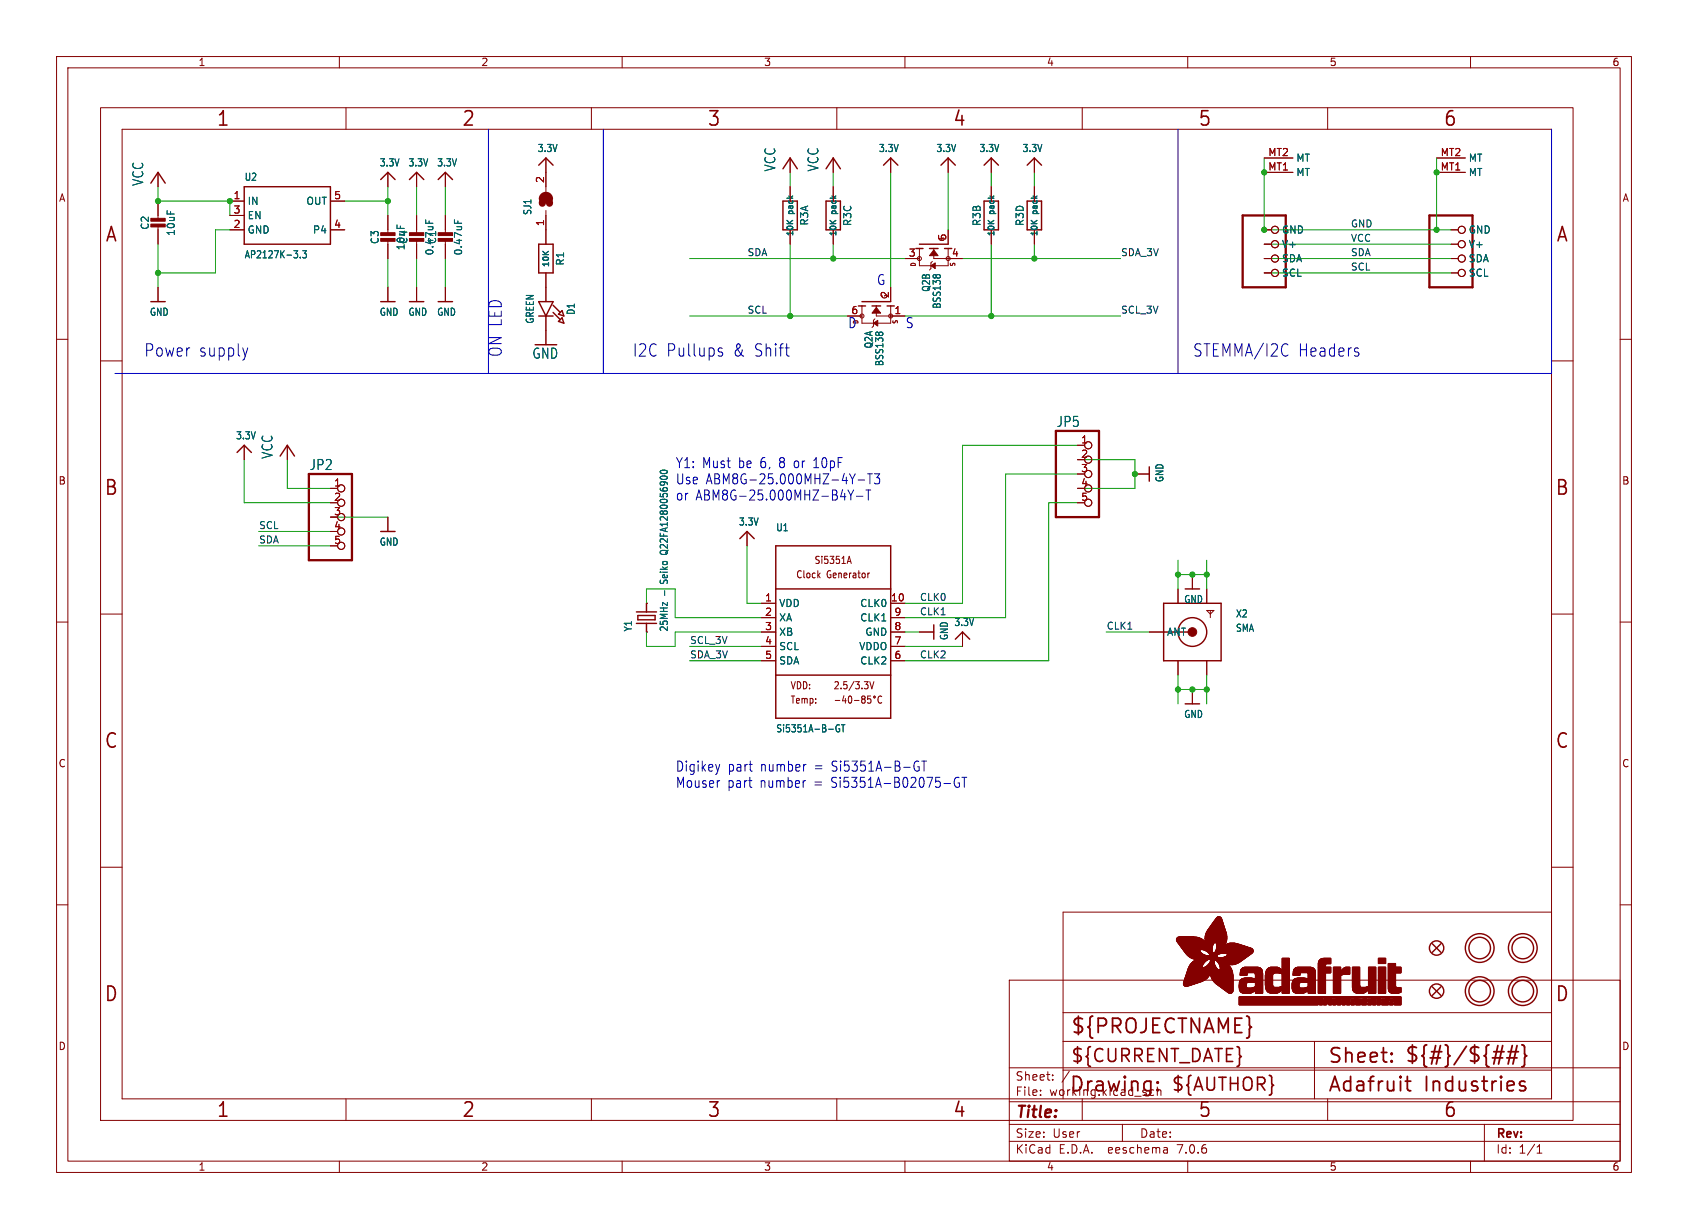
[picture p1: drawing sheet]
<svg xmlns="http://www.w3.org/2000/svg" width="298mm" height="217mm" viewBox="0 0 298 217" stroke-linecap="round" stroke-linejoin="round" font-family="sans-serif">
<defs><g id="words">
<g font-size="3.5" fill="#840000">
<text x="38.2" y="22.7">1</text>
<text x="81.6" y="22.7">2</text>
<text x="125" y="22.7">3</text>
<text x="168.4" y="22.7">4</text>
<text x="211.8" y="22.7">5</text>
<text x="255.1" y="22.7">6</text>
<text x="18.5" y="43.1">A</text>
<text x="275" y="43.1">A</text>
<text x="18.3" y="87.9">B</text>
<text x="274.9" y="87.9">B</text>
<text x="18.3" y="132.7">C</text>
<text x="274.9" y="132.7">C</text>
<text x="18.3" y="177.4">D</text>
<text x="274.9" y="177.4">D</text>
<text x="189.2" y="183.2">${PROJECTNAME}</text>
<text x="234.7" y="188.4">Sheet:</text>
<text x="248.3" y="188.3">${#}/${##}</text>
<text x="38.2" y="197.9">1</text>
<text x="81.6" y="197.9">2</text>
<text x="125" y="197.9">3</text>
<text x="168.4" y="197.9">4</text>
<text x="189" y="193.5">Drawing:</text>
<text x="211.8" y="197.9">5</text>
<text x="234.7" y="193.5">Adafruit</text>
<text x="251.8" y="193.5">Industries</text>
<text x="255.1" y="197.9">6</text>
</g>
<g font-size="3.2" fill="#840000">
<text x="189.2" y="188.2">${CURRENT_DATE}</text>
<text x="207" y="193.3">${AUTHOR}</text>
</g>
<g font-size="3" fill="#0000c2">
<text x="25.4" y="63.3">Power</text>
<text x="35.1" y="63.3">supply</text>
<text x="88.9" y="63.3" transform="rotate(-90 88.9 63.3)">ON LED</text>
<text x="111.8" y="63.3">I2C Pullups</text>
<text x="129.6" y="63.3">&amp; Shift</text>
<text x="210.8" y="63.3">STEMMA/I2C</text>
<text x="229.5" y="63.3">Headers</text>
</g>
<text font-size="2.8" fill="#840000" x="179.4" y="198.2">Title:</text>
<g font-size="2.5" fill="#006464">
<text x="25.5" y="33" transform="rotate(-90 25.5 33)">VCC</text>
<text x="137.3" y="30.4" transform="rotate(-90 137.3 30.4)">VCC</text>
<text x="144.9" y="30.4" transform="rotate(-90 144.9 30.4)">VCC</text>
<text x="94" y="63.6">GND</text>
<text x="186.7" y="75.7">JP5</text>
<text x="48.4" y="81.2" transform="rotate(-90 48.4 81.2)">VCC</text>
<text x="54.7" y="83.3">JP2</text>
</g>
<g font-size="2.5" fill="#0000c2">
<text x="154.9" y="50.6">G</text>
<text x="149.9" y="58.2">D</text>
<text x="160" y="58.2">S</text>
<text x="119.4" y="82.9">Y1: Must</text>
<text x="130.6" y="82.9">be 6, 8 or</text>
<text x="144.4" y="82.9">10pF</text>
<text x="119.4" y="85.8">Use ABM8G-25.000MHZ-4Y-T3</text>
<text x="119.4" y="88.7">or</text>
<text x="123" y="88.7">ABM8G-25.000MHZ-B4Y-T</text>
<text x="119.4" y="136.6">Digikey</text>
<text x="128.7" y="136.6">part</text>
<text x="134.5" y="136.6">number</text>
<text x="144.2" y="136.6">=</text>
<text x="147.3" y="136.6">Si5351A-B-GT</text>
<text x="119.4" y="139.5">Mouser</text>
<text x="128.6" y="139.5">part</text>
<text x="134.4" y="139.5">number</text>
<text x="144.1" y="139.5">=</text>
<text x="147.3" y="139.5">Si5351A-B02075-GT</text>
</g>
<g font-size="2.1" fill="#840000">
<text x="179.4" y="191.3">Sheet:</text>
<text x="179.4" y="194">File:</text>
<text x="185.5" y="194">working.kicad_sch</text>
<text x="179.4" y="201.4">Size:</text>
<text x="186.1" y="201.4">User</text>
<text x="201.4" y="201.4">Date:</text>
<text x="264.4" y="201.6">Rev:</text>
<text x="179.4" y="204.2">KiCad</text>
<text x="187.2" y="204.2">E.D.A.</text>
<text x="196.1" y="204.2">eeschema</text>
<text x="208.4" y="204.2">7.0.6</text>
<text x="264.4" y="204.2">Id:</text>
<text x="268.5" y="204.2">1/1</text>
</g>
<g font-size="1.8" fill="#840000">
<text x="35" y="11.9">1</text>
<text x="85" y="11.9">2</text>
<text x="135" y="11.9">3</text>
<text x="185" y="11.9">4</text>
<text x="235" y="11.9">5</text>
<text x="285" y="11.9">6</text>
<text x="10.3" y="35.9">A</text>
<text x="286.8" y="35.9">A</text>
<text x="10.3" y="85.9">B</text>
<text x="286.7" y="85.9">B</text>
<text x="143.9" y="99.9">Si5351A</text>
<text x="140.7" y="102.5">Clock</text>
<text x="146.2" y="102.5">Generator</text>
<text x="139.7" y="124.6">Temp:</text>
<text x="139.7" y="122.1">VDD:</text>
<text x="147.3" y="122.1">2.5/3.3V</text>
<text x="10.3" y="135.9">C</text>
<text x="286.7" y="135.9">C</text>
<text x="10.3" y="185.9">D</text>
<text x="286.7" y="185.9">D</text>
<text x="35" y="207.2">1</text>
<text x="85" y="207.2">2</text>
<text x="135" y="207.2">3</text>
<text x="185" y="207.2">4</text>
<text x="235" y="207.2">5</text>
<text x="285" y="207.2">6</text>
</g>
<g font-size="1.8" fill="#006464">
<text x="67" y="29.6">3.3V</text>
<text x="72.1" y="29.6">3.3V</text>
<text x="77.2" y="29.6">3.3V</text>
<text x="95" y="27.1">3.3V</text>
<text x="155.3" y="27.1">3.3V</text>
<text x="165.5" y="27.1">3.3V</text>
<text x="173.1" y="27.1">3.3V</text>
<text x="180.7" y="27.1">3.3V</text>
<text x="229.1" y="28.8">MT</text>
<text x="259.6" y="28.8">MT</text>
<text x="43.2" y="32.2">U2</text>
<text x="229.1" y="31.3">MT</text>
<text x="259.6" y="31.3">MT</text>
<text x="26.5" y="40.7" transform="rotate(-90 26.5 40.7)">C2</text>
<text x="31.1" y="41.8" transform="rotate(-90 31.1 41.8)">10uF</text>
<text x="43.7" y="36.4">IN</text>
<text x="43.7" y="41.5">GND</text>
<text x="43.7" y="39">EN</text>
<text x="54.1" y="36.4">OUT</text>
<text x="55.2" y="41.5">P4</text>
<text x="94.1" y="38.1" transform="rotate(-90 94.1 38.1)">SJ1</text>
<text x="143.1" y="40" transform="rotate(-90 143.1 40)">R3A</text>
<text x="150.7" y="40.1" transform="rotate(-90 150.7 40.1)">R3C</text>
<text x="173.6" y="40.1" transform="rotate(-90 173.6 40.1)">R3B</text>
<text x="181.2" y="40.1" transform="rotate(-90 181.2 40.1)">R3D</text>
<text x="226.6" y="41.5">GND</text>
<text x="259.6" y="41.5">GND</text>
<text x="43.2" y="45.9">AP2127K-3.3</text>
<text x="67.2" y="43.3" transform="rotate(-90 67.2 43.3)">C3</text>
<text x="71.7" y="44.4" transform="rotate(-90 71.7 44.4)">10uF</text>
<text x="72.2" y="43.3" transform="rotate(-90 72.2 43.3)">C4</text>
<text x="76.8" y="45.3" transform="rotate(-90 76.8 45.3)">0.47uF</text>
<text x="77.3" y="43.3" transform="rotate(-90 77.3 43.3)">C1</text>
<text x="81.9" y="45.3" transform="rotate(-90 81.9 45.3)">0.47uF</text>
<text x="99.9" y="47.1" transform="rotate(-90 99.9 47.1)">R1</text>
<text x="226.6" y="44">V+</text>
<text x="226.6" y="46.6">SDA</text>
<text x="259.6" y="44">V+</text>
<text x="259.6" y="46.6">SDA</text>
<text x="164.6" y="51.7" transform="rotate(-90 164.6 51.7)">Q2B</text>
<text x="226.6" y="49.1">SCL</text>
<text x="259.6" y="49.1">SCL</text>
<text x="26.4" y="56">GND</text>
<text x="67" y="56">GND</text>
<text x="72.1" y="56">GND</text>
<text x="77.2" y="56">GND</text>
<text x="94.6" y="57.4" transform="rotate(-90 94.6 57.4)">GREEN</text>
<text x="101.8" y="55.8" transform="rotate(-90 101.8 55.8)">D1</text>
<text x="166.5" y="54.7" transform="rotate(-90 166.5 54.7)">BSS138</text>
<text x="154.5" y="61.7" transform="rotate(-90 154.5 61.7)">Q2A</text>
<text x="156.4" y="64.9" transform="rotate(-90 156.4 64.9)">BSS138</text>
<text x="41.6" y="77.9">3.3V</text>
<text x="205.9" y="85.4" transform="rotate(-90 205.9 85.4)">GND</text>
<text x="130.5" y="93.1">3.3V</text>
<text x="137.1" y="94.1">U1</text>
<text x="67" y="96.7">GND</text>
<text x="118.3" y="97.6" transform="rotate(-90 118.3 97.6)">Q22FA1280056900</text>
<text x="118.3" y="105.4" transform="rotate(-90 118.3 105.4)">-</text>
<text x="118.3" y="103" transform="rotate(-90 118.3 103)">Seiko</text>
<text x="137.7" y="107.5">VDD</text>
<text x="152" y="107.5">CLK0</text>
<text x="209.3" y="106.8">GND</text>
<text x="111.9" y="111.8" transform="rotate(-90 111.9 111.8)">Y1</text>
<text x="118.3" y="111.8" transform="rotate(-90 118.3 111.8)">25MHz</text>
<text x="137.7" y="110.1">XA</text>
<text x="137.7" y="112.6">XB</text>
<text x="152" y="110.1">CLK1</text>
<text x="152.9" y="112.6">GND</text>
<text x="167.8" y="113.3" transform="rotate(-90 167.8 113.3)">GND</text>
<text x="168.6" y="110.9">3.3V</text>
<text x="206.2" y="112.6">ANT</text>
<text x="218.4" y="109.4">X2</text>
<text x="218.4" y="111.9">SMA</text>
<text x="137.7" y="115.2">SCL</text>
<text x="137.7" y="117.7">SDA</text>
<text x="151.8" y="115.2">VDDO</text>
<text x="152" y="117.7">CLK2</text>
<text x="137.1" y="129.7">Si5351A-B-GT</text>
<text x="209.3" y="127.2">GND</text>
</g>
<g font-size="1.8" fill="#a90000">
<text x="224.1" y="27.7">MT2</text>
<text x="254.6" y="27.7">MT2</text>
<text x="41.2" y="35.3">1</text>
<text x="59" y="35.3">5</text>
<text x="96.3" y="32.5" transform="rotate(-90 96.3 32.5)">2</text>
<text x="224.1" y="30.2">MT1</text>
<text x="254.6" y="30.2">MT1</text>
<text x="41.2" y="40.4">2</text>
<text x="41.2" y="37.8">3</text>
<text x="59" y="40.4">4</text>
<text x="96.3" y="40.1" transform="rotate(-90 96.3 40.1)">1</text>
<text x="160.6" y="45.5">3</text>
<text x="167.4" y="42.6" transform="rotate(-90 167.4 42.6)">5</text>
<text x="168.2" y="45.5">4</text>
<text x="157.2" y="52.8" transform="rotate(-90 157.2 52.8)">2</text>
<text x="150.4" y="55.6">6</text>
<text x="158" y="55.6">1</text>
<text x="191.1" y="78.5">1</text>
<text x="191.1" y="81">2</text>
<text x="191.1" y="83.6">3</text>
<text x="59" y="86.1">1</text>
<text x="59" y="88.6">2</text>
<text x="191.1" y="86.1">4</text>
<text x="191.1" y="88.6">5</text>
<text x="59" y="91.2">3</text>
<text x="59" y="93.7">4</text>
<text x="59" y="96.3">5</text>
<text x="135.2" y="106.4">1</text>
<text x="157.4" y="106.4">10</text>
<text x="135.2" y="109">2</text>
<text x="135.2" y="111.5">3</text>
<text x="158" y="111.5">8</text>
<text x="158" y="109">9</text>
<text x="135.2" y="114">4</text>
<text x="135.2" y="116.6">5</text>
<text x="158" y="116.6">6</text>
<text x="158" y="114">7</text>
</g>
<g font-size="1.7" fill="#0f0f0f">
<text x="238.8" y="40.3">GND</text>
<text x="132.1" y="45.4">SDA</text>
<text x="198.1" y="45.4">SDA_3V</text>
<text x="238.8" y="42.8">VCC</text>
<text x="238.8" y="45.4">SDA</text>
<text x="238.8" y="47.9">SCL</text>
<text x="132.1" y="55.5">SCL</text>
<text x="198.1" y="55.5">SCL_3V</text>
<text x="45.7" y="93.6">SCL</text>
<text x="45.7" y="96.2">SDA</text>
<text x="162.6" y="106.3">CLK0</text>
<text x="121.9" y="114">SCL_3V</text>
<text x="162.6" y="108.9">CLK1</text>
<text x="195.6" y="111.4">CLK1</text>
<text x="121.9" y="116.5">SDA_3V</text>
<text x="162.6" y="116.5">CLK2</text>
</g>
<g font-size="1.4" fill="#006464">
<text x="140.5" y="41.9" transform="rotate(-90 140.5 41.9)">10K</text>
<text x="140.5" y="37.8" transform="rotate(-90 140.5 37.8)">pack</text>
<text x="148.1" y="41.9" transform="rotate(-90 148.1 41.9)">10K</text>
<text x="148.1" y="37.8" transform="rotate(-90 148.1 37.8)">pack</text>
<text x="176.1" y="41.9" transform="rotate(-90 176.1 41.9)">10K</text>
<text x="176.1" y="37.8" transform="rotate(-90 176.1 37.8)">pack</text>
<text x="183.7" y="41.9" transform="rotate(-90 183.7 41.9)">10K</text>
<text x="183.7" y="37.8" transform="rotate(-90 183.7 37.8)">pack</text>
<text x="97.3" y="47.4" transform="rotate(-90 97.3 47.4)">10K</text>
</g>
<g font-size="1.1" fill="#840000">
<text x="162.1" y="47.3" transform="rotate(-90 162.1 47.3)">D</text>
<text x="169.1" y="47.2" transform="rotate(-90 169.1 47.2)">S</text>
<text x="158.9" y="57.4" transform="rotate(-90 158.9 57.4)">S</text>
</g>
<g font-size="1.1" fill="#a90000">
<text x="167.2" y="42.8" transform="rotate(-90 167.2 42.8)">G</text>
<text x="157" y="53" transform="rotate(-90 157 53)">G</text>
</g>
<text font-size="1.1" fill="#0000c2" x="152" y="57.4" transform="rotate(-90 152 57.4)">D</text>
</g></defs>
<g fill="none" stroke="#840000" stroke-width=".18">
<path d="M10 10h278.5v197.3h-278.5zM12 12h274.5v193.3h-274.5zM17.8 19h260.3v179.1h-260.3zM60 10v2M61.2 19v3.9M104.6 19v3.9M110 10v2M148 19v3.9M160 10v2M191.3 19v3.9M210 10v2M234.7 19v3.9"/>
<path d="M260 10v2M21.6 22.9h252.7v171.4h-252.7zM27.9 30.5v2.5M27.9 35.6v3.3M27.9 39.9v3.3M40.6 35.6h2.6M40.6 38.1h2.6M58.4 35.6h2.6M68.6 30.5v2.5M68.6 38.1v3.3M73.7 30.5v2.5M73.7 38.1v3.3"/>
<path d="M78.7 30.5v2.5M78.7 38.1v3.3M96.5 27.9v6M96.5 37.2v6M139.7 27.9v2.6M139.7 33v2.6M147.3 27.9v2.6M147.3 33v2.6M157.5 27.9v2.6M167.6 27.9v2.6M175.3 27.9v2.6M175.3 33v2.6"/>
<path d="M182.9 27.9v2.6M182.9 33v2.6M223.5 30.5h5.1M223.5 27.9h5.1M254 30.5h5.1M254 27.9h5.1M10 60h2M27.9 50.8v2.5M40.6 40.6h2.6M58.4 40.6h2.6M68.6 42.4v3.3M68.6 50.8v2.5"/>
<path d="M73.7 42.4v3.3M73.7 50.8v2.5M78.7 42.4v3.3M78.7 50.8v2.5M96.5 48.3v5M96.5 55.9v5.1M139.7 40.6v2.6M147.3 40.6v2.6M149.9 55.9h2.5M152.4 54.1v3h5.1v-3M154.7 56.4l-.3 .2v1.1l-.2 .2M154.9 54.1v1.8h5.1"/>
<path d="M157.5 50.8v2.5M160 45.7h2.6M162.6 43.9v3.1h5v-1.3M164.8 46.2l-.2 .3v1l-.3 .3M165.1 43.9v1.8h5.1M167.6 40.6v2.6M175.3 40.6v2.6M182.9 40.6v2.6M223.5 40.6h1.3M223.5 43.2h1.3M223.5 45.7h1.3M223.5 48.3h1.3"/>
<path d="M256.5 40.6h1.3M256.5 43.2h1.3M256.5 45.7h1.3M256.5 48.3h1.3M286.5 60h2M17.8 63.8h3.8M43.2 78.7v2.6M50.8 78.7v2.6M190.5 78.7h1.3M274.3 63.8h3.8M58.4 86.4h1.3M58.4 91.4h1.3"/>
<path d="M58.4 96.5h1.3M68.6 91.4v2.6M132.1 94v2.5M149.9 99.3h.5M150.1 98.4l.4 1.2M190.5 83.8h1.3M190.5 88.9h1.3M200.7 83.8h2.5M10 110h2M17.8 108.6h3.8M114.3 111.8h.1M114.3 106.7h.1"/>
<path d="M134.6 106.7h2.6M134.6 109.2h2.6M134.6 111.8h2.6M134.6 114.3h2.6M134.6 116.8h2.6M153.7 101.3l-.2 .1M157.5 106.7h2.5M157.5 109.2h2.5M157.5 111.8h2.5M157.5 114.3h2.5M157.5 116.8h2.5M162.6 111.8h2.5"/>
<path d="M170.2 111.8v2.5M203.2 111.8h2.5M208.3 104.1v2.6M208.3 116.8v2.6M210.8 101.6v2.5M213.4 107.9h1.2l-.6 .7zM213.4 104.1v2.6M213.4 116.8v2.6M214 107.9v1.3M274.3 108.6h3.8M286.5 110h2M147.7 123.9h.8"/>
<path d="M149.2 123l-.2 .9h.6M149.5 123.5v.8M150.1 123.1h.1a.72 .72 0 0 1 0 1.2 .95 .95 0 0 1-.1-1.2zM151.1 123.9h.8M152.6 123.6l-.3-.2 .3-.3h.3l.1 .2-.2 .3M152.6 123.6l-.3 .3 .1 .3 .2 .1h.3l.1-.2-.1-.4-.1-.1M152.6 123.6h.2M153.8 120.5l.3 1.3 .4-1.3M153.9 123.1h-.5v.6l.1-.1h.4v.6l-.1 .1-.4-.1M155.9 123.2l-.1-.1a.62 .62 0 0 0-.6 .5 .62 .62 0 0 0 .4 .7l.3-.1M210.8 121.9v2.6M10 160h2"/>
<path d="M17.8 153.4h3.8M274.3 153.4h3.8M286.5 160h2M178.4 173.3h108.1v32h-108.1zM188 179.1h86.3M274.3 161.3h-86.3v33M61.2 194.3v3.8M104.6 194.3v3.8M148 194.3v3.8M178.4 198.8h108.1M178.4 194.8h108.1M178.4 188.8h108.1"/>
<path d="M184 193.6v.1M184 192.8v.1M186.1 190.9v.1M186.1 190.1v.1M188 184.1h86.3M188 189.2h86.3M189.1 189.4l-1.3 2M191.3 194.3v3.8M198.4 198.8v3M203.8 192.7l.2 .1M204 193.6l-.2 .1M204.6 192.2v1.5"/>
<path d="M204.6 192.9l.2-.2 .4 .1 .1 .9M232.4 184.1v10.2M234.7 194.3v3.8M262.5 198.8v6.5M60 205.3v2M110 205.3v2M160 205.3v2M178.4 201.8h108.1M206.3 203l.1 .9M206.4 203.8l-.1 .1M206.4 203.3h-.1M210 205.3v2"/>
<path d="M260 205.3v2M271.8 203.9h.8M271.8 202.8l.4-.4v1.5"/>
<circle cx="152.4" cy="55.9" r=".36"/>
<circle cx="157.5" cy="55.9" r=".36"/>
<circle cx="162.6" cy="45.7" r=".36"/>
<circle cx="167.6" cy="45.7" r=".36"/>
<circle cx="225.4" cy="48.3" r=".63"/>
<circle cx="225.4" cy="43.2" r=".63"/>
<circle cx="225.4" cy="45.7" r=".63"/>
<circle cx="225.4" cy="40.6" r=".63"/>
<circle cx="258.4" cy="40.6" r=".63"/>
<circle cx="258.4" cy="45.7" r=".63"/>
<circle cx="258.4" cy="43.2" r=".63"/>
<circle cx="258.4" cy="48.3" r=".63"/>
<circle cx="192.4" cy="78.7" r=".63"/>
<circle cx="60.3" cy="96.5" r=".63"/>
<circle cx="60.3" cy="86.4" r=".63"/>
<circle cx="60.3" cy="88.9" r=".63"/>
<circle cx="60.3" cy="91.4" r=".63"/>
<circle cx="60.3" cy="94" r=".63"/>
<circle cx="192.4" cy="81.3" r=".63"/>
<circle cx="192.4" cy="88.9" r=".63"/>
<circle cx="192.4" cy="83.8" r=".63"/>
<circle cx="192.4" cy="86.4" r=".63"/>
<circle cx="154.6" cy="123.2" r=".17"/>
</g>
<path d="M219.7 38.1h7.6v12.7h-7.6zM252.7 38.1h7.6v12.7h-7.6zM186.7 76.2h7.6v15.2h-7.6zM54.6 83.8h7.6v15.3h-7.6z" fill="none" stroke="#840000" stroke-width=".41"/>
<g fill="none" stroke="#840000" stroke-width=".25">
<path d="M26.7 32.4l1.2-1.9 1.3 1.9M43.2 33h15.2v10.2h-15.2zM67.3 31.7l1.3-1.2 1.2 1.2M72.4 31.7l1.3-1.2 1.2 1.2M77.5 31.7l1.2-1.2 1.3 1.2M95.2 29.2l1.3-1.3 1.3 1.3M138.4 35.6h2.6v5h-2.6zM138.4 29.8l1.3-1.9 1.3 1.9M146 35.6h2.6v5h-2.6zM146 29.8l1.3-1.9 1.3 1.9M156.2 29.2l1.3-1.3 1.2 1.3M166.4 29.2l1.2-1.3 1.3 1.3"/>
<path d="M174 35.6h2.5v5h-2.5zM174 29.2l1.3-1.3 1.2 1.3M181.6 35.6h2.5v5h-2.5zM181.6 29.2l1.3-1.3 1.2 1.3M26.7 53.3h2.5M67.3 53.3h2.5M72.4 53.3h2.5M77.5 53.3h2.5M95.2 43.2h2.6v5.1h-2.6zM95.2 53.3h2.6l-1.3 2.6zM95.2 55.9h2.6M97.8 54l1.3 1.2"/>
<path d="M97.8 55.2l1.3 1.3M98.7 55.6l.7-.7 .3 1zM98.7 56.8l.7-.6 .3 .9zM151.8 54.1h1.2M152.4 53.3h5.1M154.2 54.1h1.5M156.8 54.1h1.3M161.9 43.9h1.3M162.6 43.2h5M164.3 43.9h1.6M167 43.9h.6M41.9 80l1.3-1.3 1.2 1.3"/>
<path d="M49.5 80.6l1.3-1.9 1.3 1.9M67.3 94h2.5M130.8 95.2l1.3-1.2 1.2 1.2M137.2 96.5h20.3v30.5h-20.3zM203.2 82.5v2.6M112.5 110.2h3.6M112.5 108.2h3.6M112.8 108.8h3v.8h-3zM114.3 106.7v1.5M114.3 110.2v1.6M137.2 104.1h20.3M137.2 119.4h20.3"/>
<path d="M165.1 110.5v2.5M168.9 113l1.3-1.2 1.2 1.2M205.7 106.7h10.2v10.1h-10.2zM205.7 111.8h5.1M209.5 104.1h2.6M209.5 124.5h2.6M253.2 174.5l1.6 1.5M253.2 166.9l1.6 1.5M254.8 174.5l-1.6 1.5M254.8 166.9l-1.6 1.5"/>
<circle cx="210.8" cy="111.8" r="2.54"/>
<circle cx="254" cy="167.6" r="1.27"/>
<circle cx="254" cy="175.3" r="1.27"/>
<circle cx="261.6" cy="175.3" r="2.54"/>
<circle cx="261.6" cy="167.6" r="2.54"/>
<circle cx="261.6" cy="175.3" r="1.9"/>
<circle cx="261.6" cy="167.6" r="1.9"/>
<circle cx="269.2" cy="175.3" r="2.54"/>
<circle cx="269.2" cy="167.6" r="2.54"/>
<circle cx="269.2" cy="175.3" r="1.9"/>
<circle cx="269.2" cy="167.6" r="1.9"/>
</g>
<g fill="#840000" stroke="#840000" stroke-width=".18">
<path d="M165.1 44.2l.8 1h-1.6z"/>
<path d="M164.6 47l.8-.5v1z"/>
<path d="M26.7 39.6h2.5v.5h-2.5z"/>
<path d="M26.7 38.6h2.5v.5h-2.5z"/>
<path d="M154.9 54.4l.8 1h-1.5z"/>
<path d="M154.4 57.1l.8-.5v1.1z"/>
<path d="M67.3 42.2h2.5v.5h-2.5z"/>
<path d="M67.3 41.1h2.5v.6h-2.5z"/>
<path d="M208 166.3h4.8z"/>
<path d="M208 166.2l4.8 .1z"/>
<path d="M208 166.2h4.8z"/>
<path d="M208 166.2h4.7z"/>
<path d="M208 166.1l4.7 .1z"/>
<path d="M208 166.1h4.6z"/>
<path d="M208 166l4.5 .1z"/>
<path d="M208 166h4.5z"/>
<path d="M208 166.4h4.9z"/>
<path d="M208 166.3l4.9 .1z"/>
<path d="M208 166h4.4z"/>
<path d="M208 165.9l4.4 .1z"/>
<path d="M208.1 166.4l4.9 .1z"/>
<path d="M208.1 165.9h4.2z"/>
<path d="M208.1 166.5h4.9z"/>
<path d="M208.1 165.9h4.1z"/>
<path d="M208.1 165.8l4 .1z"/>
<path d="M208.1 166.6h5z"/>
<path d="M208.1 166.5l4.9 .1z"/>
<path d="M208.1 165.8h3.9z"/>
<path d="M208.2 166.6h4.9z"/>
<path d="M208.2 165.8h3.6z"/>
<path d="M208.2 166.6l4.9 .1z"/>
<path d="M208.2 165.7l3.5 .1z"/>
<path d="M208.2 166.7h5z"/>
<path d="M208.2 166.7h4.9z"/>
<path d="M208.3 166.7l4.9 .1z"/>
<path d="M208.3 165.7h3.3z"/>
<path d="M208.3 166.8h6.3z"/>
<path d="M208.3 166.8h4.9z"/>
<path d="M208.3 166.8l6.3 .1z"/>
<path d="M208.4 166.9h6.2z"/>
<path d="M208.4 167h6.1z"/>
<path d="M208.4 166.9l6.1 .1z"/>
<path d="M208.4 165.7h2.8z"/>
<path d="M208.5 167h6z"/>
<path d="M208.5 167l6 .1z"/>
<path d="M208.6 167.1h5.9z"/>
<path d="M208.6 167.1l5.8 .1z"/>
<path d="M208.6 167.2h5.8z"/>
<path d="M208.7 167.2l5.7 .1z"/>
<path d="M208.7 167.3h5.7z"/>
<path d="M208.7 167.3l5.7 .1z"/>
<path d="M208.8 167.4h5.6z"/>
<path d="M208.8 167.5h5.5z"/>
<path d="M208.8 167.4l5.5 .1z"/>
<path d="M208.9 167.5l5.4 .1z"/>
<path d="M208.9 167.6h5.4z"/>
<path d="M208.9 167.6l5.4 .1z"/>
<path d="M209 167.7h5.3z"/>
<path d="M209 167.7l5.3 .1z"/>
<path d="M209 167.8h5.3z"/>
<path d="M209.1 167.8h5.2z"/>
<path d="M209.1 167.8l5.2 .1z"/>
<path d="M209.1 167.9h5.2z"/>
<path d="M209.2 167.9l3.1 .1z"/>
<path d="M209.2 168h3z"/>
<path d="M209.2 174.1h1.8z"/>
<path d="M209.2 174l1.8 .1z"/>
<path d="M209.2 174h2z"/>
<path d="M209.2 174h2.1z"/>
<path d="M209.2 173.9l2.1 .1z"/>
<path d="M209.2 173.9h2.3z"/>
<path d="M209.2 173.9h2.4z"/>
<path d="M209.2 173.8l2.4 .1z"/>
<path d="M209.2 173.8h2.6z"/>
<path d="M209.2 168l3 .1z"/>
<path d="M209.3 174.1l1.4 .1z"/>
<path d="M209.3 174.1h1.5z"/>
<path d="M209.3 173.8h2.6z"/>
<path d="M209.3 173.7l2.6 .1z"/>
<path d="M209.3 173.7h2.8z"/>
<path d="M209.3 168.1h2.9z"/>
<path d="M209.3 174.2h1.2z"/>
<path d="M209.3 174.2h1.3z"/>
<path d="M209.3 173.7h2.9z"/>
<path d="M209.3 173.6l3 .1z"/>
<path d="M209.3 173.6h3.1z"/>
<path d="M209.3 173.6h3.2z"/>
<path d="M209.3 168.1l2.9 .1z"/>
<path d="M209.3 174.2l1.1 .1z"/>
<path d="M209.3 173.5l3.3 .1z"/>
<path d="M209.3 173.5h3.3z"/>
<path d="M209.3 173.4l3.4 .1z"/>
<path d="M209.3 173.4h3.5z"/>
<path d="M209.3 168.2h2.9z"/>
<path d="M209.4 174.3h.9z"/>
<path d="M209.4 173.4h3.4z"/>
<path d="M209.4 174.3h.8z"/>
<path d="M209.4 173.3l3.5 .1z"/>
<path d="M209.4 173.3h3.5z"/>
<path d="M209.4 173.3h3.6z"/>
<path d="M209.4 173.2l3.7 .1z"/>
<path d="M209.4 168.3h2.8z"/>
<path d="M209.4 168.2l2.8 .1z"/>
<path d="M209.4 174.3l.7 .1z"/>
<path d="M209.4 173.2h3.7z"/>
<path d="M209.4 173.2h3.8z"/>
<path d="M209.4 173.1l3.8 .1z"/>
<path d="M209.4 173.1h3.9z"/>
<path d="M209.5 173.1h3.8z"/>
<path d="M209.5 173l3.8 .1z"/>
<path d="M209.5 168.3l2.8 .1z"/>
<path d="M209.5 174.4h.5z"/>
<path d="M209.5 173h3.9z"/>
<path d="M209.5 172.9l4 .1z"/>
<path d="M209.5 168.4h2.8z"/>
<path d="M209.5 172.9h4z"/>
<path d="M209.5 172.8l4.1 .1z"/>
<path d="M209.5 172.8h4.1z"/>
<path d="M209.5 168.4l2.9 .1z"/>
<path d="M209.6 172.8h4z"/>
<path d="M209.6 172.7l4 .1z"/>
<path d="M209.6 168.5h2.8z"/>
<path d="M209.6 174.4h.3z"/>
<path d="M209.6 172.7h4.1z"/>
<path d="M209.6 172.6l4.1 .1z"/>
<path d="M209.6 168.5l2.9 .1z"/>
<path d="M209.6 172.6h4.1z"/>
<path d="M209.6 172.6h4.2z"/>
<path d="M209.6 172.5l4.2 .1z"/>
<path d="M209.6 172.5h4.2z"/>
<path d="M209.6 168.6h3z"/>
<path d="M209.6 168.6h2.9z"/>
<path d="M209.7 172.5h4.1z"/>
<path d="M209.7 172.4l4.1 .1z"/>
<path d="M209.7 172.4h4.2z"/>
<path d="M209.7 172.3l4.2 .1z"/>
<path d="M209.7 168.6l2.9 .1z"/>
<path d="M209.8 172.3h4.1z"/>
<path d="M209.8 172.2l4.1 .1z"/>
<path d="M209.8 172.2h4.1z"/>
<path d="M209.8 168.7l2.9 .1z"/>
<path d="M209.8 168.7h2.9z"/>
<path d="M209.8 172.1l4.2 .1z"/>
<path d="M209.8 172.1h4.2z"/>
<path d="M209.8 168.8h3z"/>
<path d="M209.8 172l4.2 .1z"/>
<path d="M209.8 172h4.2z"/>
<path d="M209.8 168.8h3.1z"/>
<path d="M209.9 171.9l4.1 .1z"/>
<path d="M209.9 171.9h4.1z"/>
<path d="M209.9 168.8l3 .1z"/>
<path d="M209.9 171.8l4.1 .1z"/>
<path d="M209.9 171.8h4.1z"/>
<path d="M209.9 168.9h3.1z"/>
<path d="M209.9 171.8h8z"/>
<path d="M209.9 171.7l8 .1z"/>
<path d="M209.9 171.7h7.9z"/>
<path d="M209.9 168.9h3.2z"/>
<path d="M210 171.6l7.8 .1z"/>
<path d="M210 171.6h7.8z"/>
<path d="M210 168.9l3.2 .1z"/>
<path d="M210 171.5l7.8 .1z"/>
<path d="M210 171.5h5.5z"/>
<path d="M210 169h3.3z"/>
<path d="M210 171.5h5.4z"/>
<path d="M210 171.4l5.4 .1z"/>
<path d="M210 171.4h5.3z"/>
<path d="M210 169h5.2z"/>
<path d="M210.1 171.3l5.1 .1z"/>
<path d="M210.1 171.3h5.1z"/>
<path d="M210.1 169l5.1 .1z"/>
<path d="M210.1 171.2l5 .1z"/>
<path d="M210.1 171.2h5z"/>
<path d="M210.1 171.1l5 .1z"/>
<path d="M210.1 171.1h4.9z"/>
<path d="M210.1 169.1h5z"/>
<path d="M210.2 171l2.5 .1z"/>
<path d="M210.2 171h2.5z"/>
<path d="M210.2 169.1h5z"/>
<path d="M210.2 171h2.4z"/>
<path d="M210.2 169.1l5 .1z"/>
<path d="M210.2 170.9l2.4 .1z"/>
<path d="M210.2 170.9h2.4z"/>
<path d="M210.2 169.2h5z"/>
<path d="M210.3 170.8l2.3 .1z"/>
<path d="M210.3 170.8h2.3z"/>
<path d="M210.3 169.2h4.9z"/>
<path d="M210.3 170.7l2.3 .1z"/>
<path d="M210.3 170.7h2.3z"/>
<path d="M210.3 169.2l5 .1z"/>
<path d="M210.4 170.7h2.2z"/>
<path d="M210.4 170.6l2.3 .1z"/>
<path d="M210.4 170.6h2.3z"/>
<path d="M210.4 169.3h5z"/>
<path d="M210.4 170.5l2.3 .1z"/>
<path d="M210.5 170.5h2.2z"/>
<path d="M210.5 169.3l5.2 .1z"/>
<path d="M210.5 170.4l2.3 .1z"/>
<path d="M210.5 170.4h2.3z"/>
<path d="M210.6 170.4h2.2z"/>
<path d="M210.6 169.4h9.6z"/>
<path d="M210.6 170.3l2.2 .1z"/>
<path d="M210.6 170.3h2.2z"/>
<path d="M210.7 170.3h2.2z"/>
<path d="M210.7 169.4l9.4 .1z"/>
<path d="M210.7 170.2l2.2 .1z"/>
<path d="M210.7 170.2h2.2z"/>
<path d="M210.8 170.2h2.2z"/>
<path d="M210.8 170.1l2.2 .1z"/>
<path d="M210.8 169.5h9.3z"/>
<path d="M210.8 170.1h2.2z"/>
<path d="M210.9 170.1h2.2z"/>
<path d="M211 170l2.1 .1z"/>
<path d="M211 170h2.1z"/>
<path d="M211 169.5l9 .1z"/>
<path d="M211 170h2.2z"/>
<path d="M211.1 169.9l2.2 .1z"/>
<path d="M211.1 169.9h2.2z"/>
<path d="M211.2 169.6h8.7z"/>
<path d="M211.2 169.8l2.1 .1z"/>
<path d="M211.3 169.8h2.1z"/>
<path d="M211.3 169.6h8.6z"/>
<path d="M211.4 169.7l2.1 .1z"/>
<path d="M211.5 169.7h2.1z"/>
<path d="M211.6 169.7h2z"/>
<path d="M211.7 169.6l2 .1z"/>
<path d="M212.7 167.9l1.6 .1z"/>
<path d="M212.8 168h1.5z"/>
<path d="M212.9 168h1.4z"/>
<path d="M212.9 171l2.1 .1z"/>
<path d="M213 171h2z"/>
<path d="M213 168l1.3 .1z"/>
<path d="M213 166h3.9z"/>
<path d="M213 165.9l3.9 .1z"/>
<path d="M213 165.9h3.9z"/>
<path d="M213 165.8l3.9 .1z"/>
<path d="M213.1 171h1.9z"/>
<path d="M213.1 168.1h1.2z"/>
<path d="M213.1 166.3l3.8 .1z"/>
<path d="M213.1 166.3h3.8z"/>
<path d="M213.1 166.2l3.8 .1z"/>
<path d="M213.1 166.2h3.8z"/>
<path d="M213.1 166.1l3.8 .1z"/>
<path d="M213.1 166.1h3.8z"/>
<path d="M213.1 166l3.8 .1z"/>
<path d="M213.1 165.8h3.8z"/>
<path d="M213.1 165.7l3.8 .1z"/>
<path d="M213.1 165.7h3.8z"/>
<path d="M213.1 165.6l3.8 .1z"/>
<path d="M213.1 165.6h3.8z"/>
<path d="M213.1 165.5l3.8 .1z"/>
<path d="M213.1 165.5h3.8z"/>
<path d="M213.1 166.4l3.7 .1z"/>
<path d="M213.1 166.4h3.8z"/>
<path d="M213.1 165.4l3.8 .1z"/>
<path d="M213.1 165.4h3.8z"/>
<path d="M213.1 170.9l1.9 .1z"/>
<path d="M213.1 166.5l3.7 .1z"/>
<path d="M213.1 166.5h3.7z"/>
<path d="M213.1 165.3l3.8 .1z"/>
<path d="M213.1 165.3h3.8z"/>
<path d="M213.2 170.9h1.7z"/>
<path d="M213.2 166.7h1.6z"/>
<path d="M213.2 166.6l3.6 .1z"/>
<path d="M213.2 166.6h3.6z"/>
<path d="M213.2 165.2l3.7 .1z"/>
<path d="M213.2 165.2h3.7z"/>
<path d="M213.2 165.1l3.7 .1z"/>
<path d="M213.2 168.1l1.1 .1z"/>
<path d="M213.2 166.7l1.5 .1z"/>
<path d="M213.2 166.7h1.5z"/>
<path d="M213.2 165.1h3.6z"/>
<path d="M213.2 165l3.6 .1z"/>
<path d="M213.3 170.9h1.6z"/>
<path d="M213.3 166.8h1.3z"/>
<path d="M213.3 165h3.5z"/>
<path d="M213.3 164.9l3.5 .1z"/>
<path d="M213.3 170.8l1.6 .1z"/>
<path d="M213.3 168.2h1z"/>
<path d="M213.3 164.9h3.5z"/>
<path d="M213.3 164.8l3.5 .1z"/>
<path d="M213.4 170.8h1.5z"/>
<path d="M213.4 164.8h3.4z"/>
<path d="M213.4 164.8h3.3z"/>
<path d="M213.4 164.7l3.3 .1z"/>
<path d="M213.4 168.2l1 .1z"/>
<path d="M213.4 164.7h3.3z"/>
<path d="M213.4 164.6l3.3 .1z"/>
<path d="M213.5 170.7l1.4 .1z"/>
<path d="M213.5 170.7h1.3z"/>
<path d="M213.5 168.3h.9z"/>
<path d="M213.5 164.6h3.2z"/>
<path d="M213.5 164.5l3.2 .1z"/>
<path d="M213.5 164.5h3.2z"/>
<path d="M213.5 164.5h3.1z"/>
<path d="M213.6 170.6l1.2 .1z"/>
<path d="M213.6 170.6h1.2z"/>
<path d="M213.6 168.3l.8 .1z"/>
<path d="M213.6 164.4l3 .1z"/>
<path d="M213.6 164.4h3z"/>
<path d="M213.6 168.4h.8z"/>
<path d="M213.6 164.3l3 .1z"/>
<path d="M213.7 170.5l1.1 .1z"/>
<path d="M213.7 170.5h1.1z"/>
<path d="M213.7 168.4l.8 .1z"/>
<path d="M213.7 164.3h2.9z"/>
<path d="M213.7 170.5h1z"/>
<path d="M213.7 168.5h.9z"/>
<path d="M213.7 168.5h.8z"/>
<path d="M213.7 164.2l2.9 .1z"/>
<path d="M213.7 164.2h2.8z"/>
<path d="M213.7 170.4l1 .1z"/>
<path d="M213.8 170.4h.9z"/>
<path d="M213.8 169h1.4z"/>
<path d="M213.8 168.6h2.1z"/>
<path d="M213.8 168.5l2.3 .1z"/>
<path d="M213.8 164.2h2.7z"/>
<path d="M213.8 164.1l2.7 .1z"/>
<path d="M213.8 170.3l.9 .1z"/>
<path d="M213.8 168.9l1.4 .1z"/>
<path d="M213.8 168.6l1.9 .1z"/>
<path d="M213.8 168.6h2z"/>
<path d="M213.8 164.1h2.7z"/>
<path d="M213.8 170.3h.9z"/>
<path d="M213.8 168.9h1.4z"/>
<path d="M213.8 168.7h1.7z"/>
<path d="M213.8 164l2.7 .1z"/>
<path d="M213.9 170.3h.8z"/>
<path d="M213.9 170.2l.8 .1z"/>
<path d="M213.9 168.9h1.4z"/>
<path d="M213.9 168.8l1.4 .1z"/>
<path d="M213.9 168.8h1.4z"/>
<path d="M213.9 168.8h1.5z"/>
<path d="M213.9 168.7l1.6 .1z"/>
<path d="M213.9 164h2.6z"/>
<path d="M213.9 170.2h.8z"/>
<path d="M213.9 169.6l6 .1z"/>
<path d="M213.9 163.9l2.6 .1z"/>
<path d="M213.9 170.1l.8 .1z"/>
<path d="M213.9 163.9h2.5z"/>
<path d="M214 170.1h.7z"/>
<path d="M214 170l.7 .1z"/>
<path d="M214 169.7h5.8z"/>
<path d="M214 163.8l2.4 .1z"/>
<path d="M214 163.8h2.4z"/>
<path d="M214 170h.7z"/>
<path d="M214 169.9l.7 .1z"/>
<path d="M214 169.9h.7z"/>
<path d="M214 169.8l.7 .1z"/>
<path d="M214 169.8h.8z"/>
<path d="M214 169.7l5.7 .1z"/>
<path d="M214 172.2l4 .1z"/>
<path d="M214 172.2h4z"/>
<path d="M214 172.2h3.9z"/>
<path d="M214 172.1l3.9 .1z"/>
<path d="M214 172.1h3.9z"/>
<path d="M214 172l3.9 .1z"/>
<path d="M214 172h3.9z"/>
<path d="M214 171.9l3.9 .1z"/>
<path d="M214 163.7l2.4 .1z"/>
<path d="M214.1 172.6h3.9z"/>
<path d="M214.1 172.5l3.9 .1z"/>
<path d="M214.1 172.5h3.9z"/>
<path d="M214.1 172.4l3.9 .1z"/>
<path d="M214.1 172.4h3.9z"/>
<path d="M214.1 172.3l3.9 .1z"/>
<path d="M214.1 172.3h3.9z"/>
<path d="M214.1 171.9h3.8z"/>
<path d="M214.1 171.8l3.8 .1z"/>
<path d="M214.1 171.8h3.8z"/>
<path d="M214.1 163.7h2.3z"/>
<path d="M214.1 172.7h3.9z"/>
<path d="M214.1 172.6l3.9 .1z"/>
<path d="M214.1 163.6l2.3 .1z"/>
<path d="M214.1 163.6h2.3z"/>
<path d="M214.1 172.8h3.9z"/>
<path d="M214.1 172.7l3.9 .1z"/>
<path d="M214.2 172.9h3.8z"/>
<path d="M214.2 172.8l3.8 .1z"/>
<path d="M214.2 172.8h3.8z"/>
<path d="M214.2 163.6h2.1z"/>
<path d="M214.2 163.5l2.1 .1z"/>
<path d="M214.2 173h3.8z"/>
<path d="M214.2 172.9l3.8 .1z"/>
<path d="M214.2 163.5h2.1z"/>
<path d="M214.2 163.4l2.1 .1z"/>
<path d="M214.3 173.1h3.7z"/>
<path d="M214.3 173l3.7 .1z"/>
<path d="M214.3 163.4h2z"/>
<path d="M214.3 173.2h3.7z"/>
<path d="M214.3 173.1l3.7 .1z"/>
<path d="M214.3 163.3l2 .1z"/>
<path d="M214.3 163.3h2z"/>
<path d="M214.4 173.2l3.6 .1z"/>
<path d="M214.4 173.2h3.6z"/>
<path d="M214.4 163.3h1.9z"/>
<path d="M214.4 163.2l1.8 .1z"/>
<path d="M214.4 173.3h3.6z"/>
<path d="M214.4 163.2h1.8z"/>
<path d="M214.5 173.3l3.5 .1z"/>
<path d="M214.5 163.2h1.7z"/>
<path d="M214.5 173.4h3.5z"/>
<path d="M214.5 163.1l1.7 .1z"/>
<path d="M214.5 163.1h1.7z"/>
<path d="M214.5 173.4l3.5 .1z"/>
<path d="M214.5 163l1.7 .1z"/>
<path d="M214.6 173.5h3.4z"/>
<path d="M214.6 173.6h3.4z"/>
<path d="M214.6 173.5l3.4 .1z"/>
<path d="M214.6 163h1.6z"/>
<path d="M214.6 168.5h6.8z"/>
<path d="M214.6 162.9l1.6 .1z"/>
<path d="M214.6 162.9h1.5z"/>
<path d="M214.7 173.7h3.3z"/>
<path d="M214.7 173.6l3.3 .1z"/>
<path d="M214.7 168.5h6.7z"/>
<path d="M214.7 162.9h1.4z"/>
<path d="M214.7 162.8l1.4 .1z"/>
<path d="M214.7 162.8h1.4z"/>
<path d="M214.8 173.7l3.2 .1z"/>
<path d="M214.8 168.4l6.7 .1z"/>
<path d="M214.8 162.7l1.3 .1z"/>
<path d="M214.8 162.7h1.3z"/>
<path d="M214.8 173.8h3.2z"/>
<path d="M214.8 168.4h6.7z"/>
<path d="M214.8 168.3l6.7 .1z"/>
<path d="M214.8 162.6l1.3 .1z"/>
<path d="M214.9 168.3h6.6z"/>
<path d="M214.9 162.6h1.2z"/>
<path d="M214.9 162.6h1.1z"/>
<path d="M214.9 173.9h3.1z"/>
<path d="M214.9 173.8l3.1 .1z"/>
<path d="M214.9 169.8h4.8z"/>
<path d="M214.9 168.2l6.7 .1z"/>
<path d="M214.9 168.2h6.7z"/>
<path d="M214.9 162.5l1.1 .1z"/>
<path d="M214.9 162.5h1.1z"/>
<path d="M214.9 166.7h1.8z"/>
<path d="M215 173.9h3z"/>
<path d="M215 169.8h4.6z"/>
<path d="M215 168.1l6.6 .1z"/>
<path d="M215 168.1h6.6z"/>
<path d="M215 168.1h6.5z"/>
<path d="M215 166.7h1.7z"/>
<path d="M215 162.5h1z"/>
<path d="M215 162.4l1 .1z"/>
<path d="M215 174h3z"/>
<path d="M215 173.9l3 .1z"/>
<path d="M215 168l6.5 .1z"/>
<path d="M215 168h6.5z"/>
<path d="M215 166.8h1.7z"/>
<path d="M215 166.7l1.7 .1z"/>
<path d="M215 162.4h1z"/>
<path d="M215 169.8l4.6 .1z"/>
<path d="M215 167.9l6.5 .1z"/>
<path d="M215 167.9h6.5z"/>
<path d="M215.1 174h2.9z"/>
<path d="M215.1 167.8l6.4 .1z"/>
<path d="M215.1 167.8h6.3z"/>
<path d="M215.1 167.7l6.2 .1z"/>
<path d="M215.1 167.7h6.2z"/>
<path d="M215.1 166.9l1.5 .1z"/>
<path d="M215.1 166.9h1.5z"/>
<path d="M215.1 166.8l1.6 .1z"/>
<path d="M215.1 162.3l.8 .1z"/>
<path d="M215.1 162.3h.8z"/>
<path d="M215.1 174l2.9 .1z"/>
<path d="M215.1 169.9l4.4 .1z"/>
<path d="M215.1 169.9h4.4z"/>
<path d="M215.1 167.7h6.1z"/>
<path d="M215.1 167.6l6 .1z"/>
<path d="M215.1 167.6h5.9z"/>
<path d="M215.1 167.6h5.8z"/>
<path d="M215.1 167.5l5.7 .1z"/>
<path d="M215.1 167.5h5.6z"/>
<path d="M215.1 167.4l5.5 .1z"/>
<path d="M215.1 167.4h5.4z"/>
<path d="M215.1 167.4h5.2z"/>
<path d="M215.1 167.3l5.2 .1z"/>
<path d="M215.1 167.3h5.1z"/>
<path d="M215.1 167.3h1.2z"/>
<path d="M215.1 167.2l4.9 .1z"/>
<path d="M215.1 167.2h1.3z"/>
<path d="M215.1 167.1l1.4 .1z"/>
<path d="M215.1 167.1h1.4z"/>
<path d="M215.1 167l1.4 .1z"/>
<path d="M215.1 167h1.5z"/>
<path d="M215.1 162.2l.8 .1z"/>
<path d="M215.2 174.1h2.8z"/>
<path d="M215.2 170h4.2z"/>
<path d="M215.2 162.2h.7z"/>
<path d="M215.2 170l4.2 .1z"/>
<path d="M215.2 162.2h.6z"/>
<path d="M215.3 174.1l2.7 .1z"/>
<path d="M215.3 170.1h4z"/>
<path d="M215.3 162.1l.4 .1z"/>
<path d="M215.3 174.2h2.7z"/>
<path d="M215.3 170.1l3.9 .1z"/>
<path d="M215.3 170.1h3.9z"/>
<path d="M215.3 162.1h.4z"/>
<path d="M215.3 170.2h3.8z"/>
<path d="M215.4 170.2l3.6 .1z"/>
<path d="M215.4 170.2h3.6z"/>
<path d="M215.4 174.3h2.6z"/>
<path d="M215.4 174.2l2.6 .1z"/>
<path d="M215.4 170.3h3.5z"/>
<path d="M215.5 174.3h2.5z"/>
<path d="M215.5 170.4h3.2z"/>
<path d="M215.5 170.3l3.3 .1z"/>
<path d="M215.5 170.4l1.4 .1z"/>
<path d="M215.5 170.4h1.4z"/>
<path d="M215.5 174.3l2.5 .1z"/>
<path d="M215.5 170.5h1.5z"/>
<path d="M215.6 174.4h2.4z"/>
<path d="M215.6 171.5h2.2z"/>
<path d="M215.6 170.6h1.5z"/>
<path d="M215.6 170.5l1.4 .1z"/>
<path d="M215.6 170.5h1.4z"/>
<path d="M215.6 170.7h1.6z"/>
<path d="M215.6 170.6l1.6 .1z"/>
<path d="M215.6 170.6h1.6z"/>
<path d="M215.7 170.7l1.6 .1z"/>
<path d="M215.7 170.7h1.6z"/>
<path d="M215.7 174.4l2.3 .1z"/>
<path d="M215.7 171.5h2.1z"/>
<path d="M215.7 171.4l2 .1z"/>
<path d="M215.7 170.9h1.7z"/>
<path d="M215.7 170.8l1.7 .1z"/>
<path d="M215.7 170.8h1.7z"/>
<path d="M215.7 170.8h1.6z"/>
<path d="M215.7 174.5h2.3z"/>
<path d="M215.7 171.4h2z"/>
<path d="M215.7 171.3l2 .1z"/>
<path d="M215.7 171l1.8 .1z"/>
<path d="M215.7 171h1.8z"/>
<path d="M215.7 170.9l1.8 .1z"/>
<path d="M215.7 170.9h1.8z"/>
<path d="M215.8 171.3h1.9z"/>
<path d="M215.8 171.2l1.8 .1z"/>
<path d="M215.8 171.2h1.8z"/>
<path d="M215.8 171.1l1.8 .1z"/>
<path d="M215.8 171.1h1.8z"/>
<path d="M215.8 174.5h2.2z"/>
<path d="M215.8 174.5l2.2 .1z"/>
<path d="M215.8 169.3l4.5 .1z"/>
<path d="M215.9 174.6h2.1z"/>
<path d="M216 174.6l2 .1z"/>
<path d="M216 174.7h2z"/>
<path d="M216.1 174.7l1.9 .1z"/>
<path d="M216.1 174.8h1.9z"/>
<path d="M216.2 174.8l1.8 .1z"/>
<path d="M216.2 169.3h4.1z"/>
<path d="M216.2 174.9h1.8z"/>
<path d="M216.3 174.9h1.7z"/>
<path d="M216.3 169.3h4.1z"/>
<path d="M216.3 174.9l1.7 .1z"/>
<path d="M216.4 167.3h3.7z"/>
<path d="M216.4 175h1.6z"/>
<path d="M216.4 169.2l4.1 .1z"/>
<path d="M216.5 175l1.5 .1z"/>
<path d="M216.5 167.2h3.3z"/>
<path d="M216.5 175.1h1.5z"/>
<path d="M216.5 169.2h4z"/>
<path d="M216.5 167.1l3.2 .1z"/>
<path d="M216.6 175.1l1.4 .1z"/>
<path d="M216.6 169.2h3.9z"/>
<path d="M216.6 168.5l4.8 .1z"/>
<path d="M216.6 167.1h2.9z"/>
<path d="M216.6 175.2h1.4z"/>
<path d="M216.7 175.2h1.3z"/>
<path d="M216.7 169.1l3.9 .1z"/>
<path d="M216.7 167l2.6 .1z"/>
<path d="M216.7 169.1h3.9z"/>
<path d="M216.8 175.3h1.2z"/>
<path d="M216.8 175.2l1.2 .1z"/>
<path d="M216.8 168.6h4.5z"/>
<path d="M216.8 167h2.4z"/>
<path d="M216.8 169.1h3.9z"/>
<path d="M216.8 167h2.3z"/>
<path d="M216.9 175.3h1.1z"/>
<path d="M216.9 175.3l1.1 .1z"/>
<path d="M216.9 170.4h1.7z"/>
<path d="M216.9 169l3.8 .1z"/>
<path d="M216.9 169h3.9z"/>
<path d="M216.9 166.9l2.1 .1z"/>
<path d="M216.9 175.4h1z"/>
<path d="M216.9 170.4l1.7 .1z"/>
<path d="M216.9 168.6l4.3 .1z"/>
<path d="M217 168.7h4.2z"/>
<path d="M217 175.4h.9z"/>
<path d="M217 168.9l3.9 .1z"/>
<path d="M217 168.9h3.9z"/>
<path d="M217 168.9h4z"/>
<path d="M217 168.8h4.1z"/>
<path d="M217 168.7l4.1 .1z"/>
<path d="M217 166.9h1.9z"/>
<path d="M217 175.4l.9 .1z"/>
<path d="M217 168.8l4 .1z"/>
<path d="M217 168.8h4z"/>
<path d="M217 166.9h1.8z"/>
<path d="M217.1 170.5h1.4z"/>
<path d="M217.1 175.5h.8z"/>
<path d="M217.1 175.5h.7z"/>
<path d="M217.1 166.8l1.6 .1z"/>
<path d="M217.2 175.5l.6 .1z"/>
<path d="M217.2 170.5h1.1z"/>
<path d="M217.2 175.6h.6z"/>
<path d="M217.2 170.5l1.1 .1z"/>
<path d="M217.3 175.6h.4z"/>
<path d="M217.3 166.8h1.2z"/>
<path d="M217.4 166.8h1z"/>
<path d="M217.4 175.6l.1 .1z"/>
<path d="M217.4 170.6h.6z"/>
<path d="M219.1 177.7h14z"/>
<path d="M219.1 177.6l14 .1z"/>
<path d="M219.1 177.6h14z"/>
<path d="M219.1 177.5l14 .1z"/>
<path d="M219.1 177.5h14z"/>
<path d="M219.1 177.4l14 .1z"/>
<path d="M219.1 177.4h14z"/>
<path d="M219.1 177.3l14 .1z"/>
<path d="M219.1 177.3h14z"/>
<path d="M219.1 177.2l14 .1z"/>
<path d="M219.1 177.2h14z"/>
<path d="M219.1 177.1l14 .1z"/>
<path d="M219.1 177.1h14z"/>
<path d="M219.1 177l14 .1z"/>
<path d="M219.1 177h14z"/>
<path d="M219.1 176.9l14 .1z"/>
<path d="M219.1 176.9h14z"/>
<path d="M219.1 176.8l14 .1z"/>
<path d="M219.1 176.8h14z"/>
<path d="M219.1 176.7l14 .1z"/>
<path d="M219.1 176.7h14z"/>
<path d="M219.1 176.6l14 .1z"/>
<path d="M219.1 176.6h14z"/>
<path d="M219.1 176.5l14 .1z"/>
<path d="M219.1 176.5h14z"/>
<path d="M219.1 176.4l28.6 .1z"/>
<path d="M219.1 176.4h28.6z"/>
<path d="M219.1 176.3l28.6 .1z"/>
<path d="M219.1 176.3h28.6z"/>
<path d="M219.1 174.6h1.3z"/>
<path d="M219.1 174.5l1.3 .1z"/>
<path d="M219.1 174.5h1.2z"/>
<path d="M219.1 174.4l1.2 .1z"/>
<path d="M219.1 174.4h1.2z"/>
<path d="M219.1 174.3l1.2 .1z"/>
<path d="M219.1 174.3h1.2z"/>
<path d="M219.1 174.2l1.2 .1z"/>
<path d="M219.1 174.2h1.2z"/>
<path d="M219.1 174.1l1.2 .1z"/>
<path d="M219.1 174.1h1.2z"/>
<path d="M219.1 174.9l4.2 .1z"/>
<path d="M219.1 174.9h4.2z"/>
<path d="M219.1 174.8l4.2 .1z"/>
<path d="M219.1 174.8h4.2z"/>
<path d="M219.1 174.7l4.2 .1z"/>
<path d="M219.1 174.7h1.5z"/>
<path d="M219.1 174.6l1.4 .1z"/>
<path d="M219.1 174l1.2 .1z"/>
<path d="M219.1 174h1.2z"/>
<path d="M219.1 173.9l1.2 .1z"/>
<path d="M219.1 173.9h1.3z"/>
<path d="M219.1 173.8l1.3 .1z"/>
<path d="M219.1 173.8h1.4z"/>
<path d="M219.1 173.8h1.5z"/>
<path d="M219.1 173.7l1.5 .1z"/>
<path d="M219.1 175.1h4.2z"/>
<path d="M219.1 175l4.2 .1z"/>
<path d="M219.1 175h4.2z"/>
<path d="M219.1 173.7h4.2z"/>
<path d="M219.1 173.6l4.2 .1z"/>
<path d="M219.1 173.6h4.2z"/>
<path d="M219.2 175.1l2.7 .1z"/>
<path d="M219.2 173.6h4.1z"/>
<path d="M219.2 173.5l4.1 .1z"/>
<path d="M219.2 175.2h2.6z"/>
<path d="M219.2 175.2h2.7z"/>
<path d="M219.2 173.5h4.1z"/>
<path d="M219.2 173.4l4.1 .1z"/>
<path d="M219.2 173.4h4.1z"/>
<path d="M219.3 175.3h2.4z"/>
<path d="M219.3 175.3h2.5z"/>
<path d="M219.3 175.2l2.5 .1z"/>
<path d="M219.3 173.4h4z"/>
<path d="M219.3 173.3l4 .1z"/>
<path d="M219.3 172.5h1.2z"/>
<path d="M219.3 172.4l1.2 .1z"/>
<path d="M219.3 172.4h1.2z"/>
<path d="M219.3 172.3l1.2 .1z"/>
<path d="M219.3 172.3h1.2z"/>
<path d="M219.3 172.2l1.2 .1z"/>
<path d="M219.3 172.2h1.2z"/>
<path d="M219.3 172.1l1.3 .1z"/>
<path d="M219.3 173.3h4z"/>
<path d="M219.3 172.1h1.3z"/>
<path d="M219.3 172l1.3 .1z"/>
<path d="M219.3 172h1.3z"/>
<path d="M219.3 172h3.9z"/>
<path d="M219.3 171.9l3.9 .1z"/>
<path d="M219.3 171.9h3.9z"/>
<path d="M219.3 175.4h2.3z"/>
<path d="M219.3 175.3l2.4 .1z"/>
<path d="M219.3 171.8l3.9 .1z"/>
<path d="M219.3 171.8h3.9z"/>
<path d="M219.3 171.7l3.9 .1z"/>
<path d="M219.3 171.7h3.9z"/>
<path d="M219.4 175.4h2.1z"/>
<path d="M219.4 173.2l3.9 .1z"/>
<path d="M219.4 173.2h3.9z"/>
<path d="M219.4 171.6l3.8 .1z"/>
<path d="M219.4 171.6h3.8z"/>
<path d="M219.4 171.5l3.8 .1z"/>
<path d="M219.4 171.5h3.8z"/>
<path d="M219.4 171.5h3.7z"/>
<path d="M219.4 175.5h2z"/>
<path d="M219.4 175.4l2.1 .1z"/>
<path d="M219.4 171.4l3.7 .1z"/>
<path d="M219.4 171.4h3.7z"/>
<path d="M219.5 173.1l3.8 .1z"/>
<path d="M219.5 171.4h3.6z"/>
<path d="M219.5 175.5h1.9z"/>
<path d="M219.5 173.1h3.8z"/>
<path d="M219.5 171.3l3.5 .1z"/>
<path d="M219.5 171.3h3.5z"/>
<path d="M219.6 173.1h3.7z"/>
<path d="M219.6 171.3h3.4z"/>
<path d="M219.6 175.5l1.7 .1z"/>
<path d="M219.6 171.2l3.3 .1z"/>
<path d="M219.6 175.6h1.6z"/>
<path d="M219.6 173l3.7 .1z"/>
<path d="M219.6 171.2h3.3z"/>
<path d="M219.7 171.2h3.2z"/>
<path d="M219.7 171.1l3.1 .1z"/>
<path d="M219.7 173h2.1z"/>
<path d="M219.8 171.1h2.9z"/>
<path d="M219.8 175.6h1.2z"/>
<path d="M219.9 173h1.6z"/>
<path d="M219.9 171l2.7 .1z"/>
<path d="M220 172.9l1.3 .1z"/>
<path d="M220 171h2.5z"/>
<path d="M221.3 174.7h2z"/>
<path d="M221.4 174.6l1.9 .1z"/>
<path d="M221.6 174.6h1.7z"/>
<path d="M221.7 174.6h1.6z"/>
<path d="M221.7 174.5l1.6 .1z"/>
<path d="M221.8 174.5h1.5z"/>
<path d="M221.8 172h1.4z"/>
<path d="M221.9 172l1.3 .1z"/>
<path d="M221.9 174.5h1.4z"/>
<path d="M221.9 172.1l1.4 .1z"/>
<path d="M221.9 172.1h1.4z"/>
<path d="M221.9 172.1h1.3z"/>
<path d="M221.9 172.3h1.4z"/>
<path d="M221.9 172.2l1.4 .1z"/>
<path d="M221.9 172.2h1.4z"/>
<path d="M222 175.6h1.3z"/>
<path d="M222 175.5l1.3 .1z"/>
<path d="M222 175.5h1.3z"/>
<path d="M222 175.4l1.3 .1z"/>
<path d="M222 175.4h1.3z"/>
<path d="M222 175.3l1.3 .1z"/>
<path d="M222 175.3h1.3z"/>
<path d="M222 175.2l1.3 .1z"/>
<path d="M222 175.2h1.3z"/>
<path d="M222 175.1l1.3 .1z"/>
<path d="M222 174.4l1.3 .1z"/>
<path d="M222 174.4h1.3z"/>
<path d="M222 174.3l1.3 .1z"/>
<path d="M222 174.3h1.3z"/>
<path d="M222 174.2l1.3 .1z"/>
<path d="M222 174.2h1.3z"/>
<path d="M222 174.1l1.3 .1z"/>
<path d="M222 174.1h1.3z"/>
<path d="M222 174l1.3 .1z"/>
<path d="M222 174h1.3z"/>
<path d="M222 173.9l1.3 .1z"/>
<path d="M222 173.9h1.3z"/>
<path d="M222 173.8l1.3 .1z"/>
<path d="M222 173.8h1.3z"/>
<path d="M222 173.7l1.3 .1z"/>
<path d="M222 173h1.3z"/>
<path d="M222 172.9l1.3 .1z"/>
<path d="M222 172.9h1.3z"/>
<path d="M222 172.8l1.3 .1z"/>
<path d="M222 172.8h1.3z"/>
<path d="M222 172.7l1.3 .1z"/>
<path d="M222 172.7h1.3z"/>
<path d="M222 172.6l1.3 .1z"/>
<path d="M222 172.6h1.3z"/>
<path d="M222 172.5l1.3 .1z"/>
<path d="M222 172.5h1.3z"/>
<path d="M222 172.4l1.3 .1z"/>
<path d="M222 172.4h1.3z"/>
<path d="M222 172.3l1.3 .1z"/>
<path d="M223.7 174.2h1.3z"/>
<path d="M223.7 174.1l1.3 .1z"/>
<path d="M223.7 174.1h1.3z"/>
<path d="M223.7 174l1.3 .1z"/>
<path d="M223.7 174h1.3z"/>
<path d="M223.7 173.9l1.3 .1z"/>
<path d="M223.7 173.9h1.3z"/>
<path d="M223.7 173.8l1.3 .1z"/>
<path d="M223.7 173.8h1.3z"/>
<path d="M223.7 173.7l1.3 .1z"/>
<path d="M223.7 173.7h1.3z"/>
<path d="M223.7 173.6l1.3 .1z"/>
<path d="M223.7 173.6h1.3z"/>
<path d="M223.7 173.5l1.3 .1z"/>
<path d="M223.7 173.5h1.3z"/>
<path d="M223.7 173.4l1.3 .1z"/>
<path d="M223.7 173.4h1.3z"/>
<path d="M223.7 173.3l1.3 .1z"/>
<path d="M223.7 173.3h1.3z"/>
<path d="M223.7 173.2l1.3 .1z"/>
<path d="M223.7 173.2h1.3z"/>
<path d="M223.7 173.1l1.3 .1z"/>
<path d="M223.7 173.1h1.3z"/>
<path d="M223.7 173l1.3 .1z"/>
<path d="M223.7 173h1.3z"/>
<path d="M223.7 172.9l1.3 .1z"/>
<path d="M223.7 172.9h1.3z"/>
<path d="M223.7 172.8l1.3 .1z"/>
<path d="M223.7 172.8h1.3z"/>
<path d="M223.7 172.7l1.3 .1z"/>
<path d="M223.7 172.7h1.3z"/>
<path d="M223.7 172.6l1.3 .1z"/>
<path d="M223.7 172.6h1.3z"/>
<path d="M223.7 172.5l1.3 .1z"/>
<path d="M223.7 172.5h1.3z"/>
<path d="M223.7 172.4l1.3 .1z"/>
<path d="M223.7 174.4l1.4 .1z"/>
<path d="M223.7 174.4h1.4z"/>
<path d="M223.7 174.3l1.4 .1z"/>
<path d="M223.7 174.3h1.4z"/>
<path d="M223.7 174.3h1.3z"/>
<path d="M223.7 174.2l1.3 .1z"/>
<path d="M223.7 172.4h1.3z"/>
<path d="M223.7 172.3l1.3 .1z"/>
<path d="M223.7 172.3h1.4z"/>
<path d="M223.7 172.2l1.4 .1z"/>
<path d="M223.7 172.2h1.4z"/>
<path d="M223.8 174.7l4.2 .1z"/>
<path d="M223.8 174.7h4.2z"/>
<path d="M223.8 174.6l4.2 .1z"/>
<path d="M223.8 174.6h4.2z"/>
<path d="M223.8 174.5l1.5 .1z"/>
<path d="M223.8 174.5h1.4z"/>
<path d="M223.8 174.5h1.3z"/>
<path d="M223.8 172.2h1.3z"/>
<path d="M223.8 172.1l1.3 .1z"/>
<path d="M223.8 172.1h1.4z"/>
<path d="M223.8 172l1.6 .1z"/>
<path d="M223.8 172h4.2z"/>
<path d="M223.8 174.9h4.2z"/>
<path d="M223.8 174.8l4.2 .1z"/>
<path d="M223.8 174.8h4.2z"/>
<path d="M223.8 171.9l4.2 .1z"/>
<path d="M223.8 171.9h4.2z"/>
<path d="M223.8 171.8l4.2 .1z"/>
<path d="M223.8 171.8h4.2z"/>
<path d="M223.8 174.9l4.2 .1z"/>
<path d="M223.8 171.7l4.2 .1z"/>
<path d="M223.9 175.1h2.8z"/>
<path d="M223.9 175l4.1 .1z"/>
<path d="M223.9 175h4.1z"/>
<path d="M223.9 171.7h4.1z"/>
<path d="M223.9 171.6l4.1 .1z"/>
<path d="M223.9 171.6h4.1z"/>
<path d="M223.9 175.1l2.7 .1z"/>
<path d="M223.9 175.1h2.7z"/>
<path d="M223.9 171.5l4.1 .1z"/>
<path d="M223.9 175.2h2.6z"/>
<path d="M223.9 171.5h4.1z"/>
<path d="M224 175.2h2.5z"/>
<path d="M224 171.5h2.6z"/>
<path d="M224 175.3h2.4z"/>
<path d="M224 175.2l2.4 .1z"/>
<path d="M224 171.4l2.6 .1z"/>
<path d="M224 171.4h2.6z"/>
<path d="M224.1 175.3h2.2z"/>
<path d="M224.1 171.4h2.4z"/>
<path d="M224.1 175.3l2.2 .1z"/>
<path d="M224.1 171.3l2.4 .1z"/>
<path d="M224.1 171.3h2.3z"/>
<path d="M224.1 175.4h2.2z"/>
<path d="M224.2 175.4h2z"/>
<path d="M224.2 171.3h2.1z"/>
<path d="M224.2 171.2l2.1 .1z"/>
<path d="M224.2 175.5h1.9z"/>
<path d="M224.2 175.4l1.9 .1z"/>
<path d="M224.2 171.2h2z"/>
<path d="M224.3 171.2h1.9z"/>
<path d="M224.3 175.5h1.7z"/>
<path d="M224.3 171.1l1.8 .1z"/>
<path d="M224.4 171.1h1.7z"/>
<path d="M224.4 175.5l1.6 .1z"/>
<path d="M224.5 175.6h1.4z"/>
<path d="M224.5 171l1.5 .1z"/>
<path d="M224.6 171h1.3z"/>
<path d="M224.7 175.6h1z"/>
<path d="M226.1 172l1.9 .1z"/>
<path d="M226.2 174.5l1.8 .1z"/>
<path d="M226.3 172.1h1.7z"/>
<path d="M226.3 174.5h1.7z"/>
<path d="M226.5 172.1h1.5z"/>
<path d="M226.5 174.5h1.5z"/>
<path d="M226.5 174.4l1.5 .1z"/>
<path d="M226.5 172.1l1.5 .1z"/>
<path d="M226.6 172.2h1.4z"/>
<path d="M226.6 174.4h1.4z"/>
<path d="M226.7 175.6h1.3z"/>
<path d="M226.7 175.5l1.3 .1z"/>
<path d="M226.7 175.5h1.3z"/>
<path d="M226.7 175.4l1.3 .1z"/>
<path d="M226.7 175.4h1.3z"/>
<path d="M226.7 175.3l1.3 .1z"/>
<path d="M226.7 175.3h1.3z"/>
<path d="M226.7 175.2l1.3 .1z"/>
<path d="M226.7 175.2h1.3z"/>
<path d="M226.7 175.1l1.3 .1z"/>
<path d="M226.7 175.1h1.3z"/>
<path d="M226.7 174.4h1.3z"/>
<path d="M226.7 174.3l1.3 .1z"/>
<path d="M226.7 174.3h1.3z"/>
<path d="M226.7 174.2l1.3 .1z"/>
<path d="M226.7 174.2h1.3z"/>
<path d="M226.7 174.1l1.3 .1z"/>
<path d="M226.7 174.1h1.3z"/>
<path d="M226.7 174l1.3 .1z"/>
<path d="M226.7 174h1.3z"/>
<path d="M226.7 173.9l1.3 .1z"/>
<path d="M226.7 173.9h1.3z"/>
<path d="M226.7 173.8l1.3 .1z"/>
<path d="M226.7 173.8h1.3z"/>
<path d="M226.7 173.7l1.3 .1z"/>
<path d="M226.7 173.7h1.3z"/>
<path d="M226.7 173.6l1.3 .1z"/>
<path d="M226.7 173.6h1.3z"/>
<path d="M226.7 173.5l1.3 .1z"/>
<path d="M226.7 173.5h1.3z"/>
<path d="M226.7 173.4l1.3 .1z"/>
<path d="M226.7 173.4h1.3z"/>
<path d="M226.7 173.3l1.3 .1z"/>
<path d="M226.7 173.3h1.3z"/>
<path d="M226.7 173.2l1.3 .1z"/>
<path d="M226.7 173.2h1.3z"/>
<path d="M226.7 173.1l1.3 .1z"/>
<path d="M226.7 173.1h1.3z"/>
<path d="M226.7 173l1.3 .1z"/>
<path d="M226.7 173h1.3z"/>
<path d="M226.7 172.9l1.3 .1z"/>
<path d="M226.7 172.9h1.3z"/>
<path d="M226.7 172.8l1.3 .1z"/>
<path d="M226.7 172.8h1.3z"/>
<path d="M226.7 172.7l1.3 .1z"/>
<path d="M226.7 172.7h1.3z"/>
<path d="M226.7 172.6l1.3 .1z"/>
<path d="M226.7 172.6h1.3z"/>
<path d="M226.7 172.5l1.3 .1z"/>
<path d="M226.7 172.5h1.3z"/>
<path d="M226.7 172.4l1.3 .1z"/>
<path d="M226.7 172.4h1.3z"/>
<path d="M226.7 172.3l1.3 .1z"/>
<path d="M226.7 172.3h1.3z"/>
<path d="M226.7 172.2l1.3 .1z"/>
<path d="M226.7 172.2h1.3z"/>
<path d="M226.7 171.5h1.3z"/>
<path d="M226.7 171.4l1.3 .1z"/>
<path d="M226.7 171.4h1.3z"/>
<path d="M226.7 171.3l1.3 .1z"/>
<path d="M226.7 171.3h1.3z"/>
<path d="M226.7 171.2l1.3 .1z"/>
<path d="M226.7 171.2h1.3z"/>
<path d="M226.7 171.1l1.3 .1z"/>
<path d="M226.7 171.1h1.3z"/>
<path d="M226.7 171l1.3 .1z"/>
<path d="M226.7 171h1.3z"/>
<path d="M226.7 170.9l1.3 .1z"/>
<path d="M226.7 170.9h1.3z"/>
<path d="M226.7 170.8l1.3 .1z"/>
<path d="M226.7 170.8h1.3z"/>
<path d="M226.7 170.7l1.3 .1z"/>
<path d="M226.7 170.7h1.3z"/>
<path d="M226.7 170.6l1.3 .1z"/>
<path d="M226.7 170.6h1.3z"/>
<path d="M226.7 170.5l1.3 .1z"/>
<path d="M226.7 170.5h1.3z"/>
<path d="M226.7 170.4l1.3 .1z"/>
<path d="M226.7 170.4h1.3z"/>
<path d="M226.7 170.3l1.3 .1z"/>
<path d="M226.7 170.3h1.3z"/>
<path d="M226.7 170.2l1.3 .1z"/>
<path d="M226.7 170.2h1.3z"/>
<path d="M226.7 170.1l1.3 .1z"/>
<path d="M226.7 170.1h1.3z"/>
<path d="M226.7 170l1.3 .1z"/>
<path d="M226.7 170h1.3z"/>
<path d="M226.7 169.9l1.3 .1z"/>
<path d="M226.7 169.9h1.3z"/>
<path d="M226.7 169.8l1.3 .1z"/>
<path d="M226.7 169.8h1.3z"/>
<path d="M226.7 169.7l1.3 .1z"/>
<path d="M226.7 169.7h1.3z"/>
<path d="M226.7 169.6l1.3 .1z"/>
<path d="M226.7 169.6h1.3z"/>
<path d="M226.7 169.5l1.3 .1z"/>
<path d="M226.7 169.5h1.3z"/>
<path d="M226.7 169.4l1.3 .1z"/>
<path d="M228.4 174.8h4.2z"/>
<path d="M228.4 174.7l4.2 .1z"/>
<path d="M228.4 174.7h1.5z"/>
<path d="M228.4 174.6l1.4 .1z"/>
<path d="M228.4 174.6h1.4z"/>
<path d="M228.4 174.6h1.3z"/>
<path d="M228.4 174.5l1.3 .1z"/>
<path d="M228.4 174.5h1.3z"/>
<path d="M228.4 174.4l1.3 .1z"/>
<path d="M228.4 174.4h1.3z"/>
<path d="M228.4 174.3l1.3 .1z"/>
<path d="M228.4 174.3h1.3z"/>
<path d="M228.4 174.2l1.3 .1z"/>
<path d="M228.4 174.2h1.3z"/>
<path d="M228.4 174.1l1.3 .1z"/>
<path d="M228.4 174.1h1.3z"/>
<path d="M228.4 174l1.3 .1z"/>
<path d="M228.4 174h1.3z"/>
<path d="M228.4 173.9l1.3 .1z"/>
<path d="M228.4 173.9h1.3z"/>
<path d="M228.5 174.9l4.1 .1z"/>
<path d="M228.5 174.9h4.1z"/>
<path d="M228.5 174.8l4.1 .1z"/>
<path d="M228.5 173.8l1.3 .1z"/>
<path d="M228.5 173.8h1.3z"/>
<path d="M228.5 173.8h1.4z"/>
<path d="M228.5 173.7l1.5 .1z"/>
<path d="M228.5 175.1h4.1z"/>
<path d="M228.5 175l4.1 .1z"/>
<path d="M228.5 175h4.1z"/>
<path d="M228.5 173.7h4.1z"/>
<path d="M228.5 173.6l4.1 .1z"/>
<path d="M228.5 173.6h4.1z"/>
<path d="M228.5 175.2h2.8z"/>
<path d="M228.5 175.1l2.8 .1z"/>
<path d="M228.5 173.5l4.1 .1z"/>
<path d="M228.5 173.5h4.1z"/>
<path d="M228.6 175.2h2.6z"/>
<path d="M228.6 173.4l4 .1z"/>
<path d="M228.6 173.4h4z"/>
<path d="M228.6 175.3h2.4z"/>
<path d="M228.6 175.3h2.5z"/>
<path d="M228.6 175.2l2.5 .1z"/>
<path d="M228.6 173.3l4 .1z"/>
<path d="M228.6 172.5h1.2z"/>
<path d="M228.6 172.4l1.2 .1z"/>
<path d="M228.6 172.4h1.2z"/>
<path d="M228.6 172.3l1.2 .1z"/>
<path d="M228.6 172.3h1.2z"/>
<path d="M228.6 172.2l1.3 .1z"/>
<path d="M228.6 172.2h1.3z"/>
<path d="M228.6 172.1l1.3 .1z"/>
<path d="M228.6 175.3l2.4 .1z"/>
<path d="M228.6 173.3h4z"/>
<path d="M228.6 172.1h1.3z"/>
<path d="M228.6 172l1.3 .1z"/>
<path d="M228.6 172h1.4z"/>
<path d="M228.6 172h4z"/>
<path d="M228.6 171.9l4 .1z"/>
<path d="M228.6 171.9h4z"/>
<path d="M228.6 171.8l4 .1z"/>
<path d="M228.6 171.8h4z"/>
<path d="M228.7 175.4h2.3z"/>
<path d="M228.7 173.3h3.9z"/>
<path d="M228.7 171.7l3.9 .1z"/>
<path d="M228.7 171.7h3.9z"/>
<path d="M228.7 175.4h2.2z"/>
<path d="M228.7 173.2l3.9 .1z"/>
<path d="M228.7 173.2h3.9z"/>
<path d="M228.7 171.6l3.9 .1z"/>
<path d="M228.7 171.6h3.8z"/>
<path d="M228.7 171.5l3.8 .1z"/>
<path d="M228.7 175.4l2.1 .1z"/>
<path d="M228.7 171.5h3.8z"/>
<path d="M228.7 171.4l3.8 .1z"/>
<path d="M228.8 175.5h2z"/>
<path d="M228.8 171.4h3.7z"/>
<path d="M228.8 173.1l3.8 .1z"/>
<path d="M228.8 171.4h3.6z"/>
<path d="M228.9 175.5h1.8z"/>
<path d="M228.9 173.1h3.7z"/>
<path d="M228.9 171.3l3.5 .1z"/>
<path d="M228.9 171.3h3.4z"/>
<path d="M229 175.5l1.6 .1z"/>
<path d="M229 173l3.6 .1z"/>
<path d="M229 171.2l3.3 .1z"/>
<path d="M229 171.2h3.2z"/>
<path d="M229 175.6h1.6z"/>
<path d="M229.1 173h2z"/>
<path d="M229.1 171.1l3 .1z"/>
<path d="M229.1 171.1h3z"/>
<path d="M229.2 175.6h1.2z"/>
<path d="M229.2 173h1.7z"/>
<path d="M229.3 171l2.6 .1z"/>
<path d="M229.4 172.9l1.3 .1z"/>
<path d="M229.4 171h2.4z"/>
<path d="M230.7 174.7h1.9z"/>
<path d="M230.8 174.6l1.8 .1z"/>
<path d="M230.9 174.6h1.7z"/>
<path d="M231 174.6h1.6z"/>
<path d="M231.1 174.5l1.5 .1z"/>
<path d="M231.2 174.5h1.4z"/>
<path d="M231.2 172l1.4 .1z"/>
<path d="M231.2 172h1.4z"/>
<path d="M231.3 174.5h1.3z"/>
<path d="M231.3 172.1l1.3 .1z"/>
<path d="M231.3 172.1h1.3z"/>
<path d="M231.3 175.6h1.3z"/>
<path d="M231.3 175.5l1.3 .1z"/>
<path d="M231.3 175.5h1.3z"/>
<path d="M231.3 175.4l1.3 .1z"/>
<path d="M231.3 175.4h1.3z"/>
<path d="M231.3 175.3l1.3 .1z"/>
<path d="M231.3 175.3h1.3z"/>
<path d="M231.3 175.2l1.3 .1z"/>
<path d="M231.3 175.2h1.3z"/>
<path d="M231.3 175.1l1.3 .1z"/>
<path d="M231.3 174.4l1.3 .1z"/>
<path d="M231.3 174.4h1.3z"/>
<path d="M231.3 174.3l1.3 .1z"/>
<path d="M231.3 174.3h1.3z"/>
<path d="M231.3 174.2l1.3 .1z"/>
<path d="M231.3 174.2h1.3z"/>
<path d="M231.3 174.1l1.3 .1z"/>
<path d="M231.3 174.1h1.3z"/>
<path d="M231.3 174l1.3 .1z"/>
<path d="M231.3 174h1.3z"/>
<path d="M231.3 173.9l1.3 .1z"/>
<path d="M231.3 173.9h1.3z"/>
<path d="M231.3 173.8l1.3 .1z"/>
<path d="M231.3 173.8h1.3z"/>
<path d="M231.3 173.7l1.3 .1z"/>
<path d="M231.3 173h1.3z"/>
<path d="M231.3 172.9l1.3 .1z"/>
<path d="M231.3 172.9h1.3z"/>
<path d="M231.3 172.8l1.3 .1z"/>
<path d="M231.3 172.8h1.3z"/>
<path d="M231.3 172.7l1.3 .1z"/>
<path d="M231.3 172.7h1.3z"/>
<path d="M231.3 172.6l1.3 .1z"/>
<path d="M231.3 172.6h1.3z"/>
<path d="M231.3 172.5l1.3 .1z"/>
<path d="M231.3 172.5h1.3z"/>
<path d="M231.3 172.4l1.3 .1z"/>
<path d="M231.3 172.4h1.3z"/>
<path d="M231.3 172.3l1.3 .1z"/>
<path d="M231.3 172.3h1.3z"/>
<path d="M231.3 172.2l1.3 .1z"/>
<path d="M231.3 172.2h1.3z"/>
<path d="M233.1 175.6h1.3z"/>
<path d="M233.1 175.5l1.3 .1z"/>
<path d="M233.1 175.5h1.3z"/>
<path d="M233.1 175.4l1.3 .1z"/>
<path d="M233.1 175.4h1.3z"/>
<path d="M233.1 175.3l1.3 .1z"/>
<path d="M233.1 175.3h1.3z"/>
<path d="M233.1 175.2l1.3 .1z"/>
<path d="M233.1 175.2h1.3z"/>
<path d="M233.1 175.1l1.3 .1z"/>
<path d="M233.1 175.1h1.3z"/>
<path d="M233.1 175l1.3 .1z"/>
<path d="M233.1 175h1.3z"/>
<path d="M233.1 174.9l1.3 .1z"/>
<path d="M233.1 174.9h1.3z"/>
<path d="M233.1 174.8l1.3 .1z"/>
<path d="M233.1 174.8h1.3z"/>
<path d="M233.1 174.7l1.3 .1z"/>
<path d="M233.1 174.7h1.3z"/>
<path d="M233.1 174.6l1.3 .1z"/>
<path d="M233.1 174.6h1.3z"/>
<path d="M233.1 174.5l1.3 .1z"/>
<path d="M233.1 174.5h1.3z"/>
<path d="M233.1 174.4l1.3 .1z"/>
<path d="M233.1 174.4h1.3z"/>
<path d="M233.1 174.3l1.3 .1z"/>
<path d="M233.1 174.3h1.3z"/>
<path d="M233.1 174.2l1.3 .1z"/>
<path d="M233.1 174.2h1.3z"/>
<path d="M233.1 174.1l1.3 .1z"/>
<path d="M233.1 174.1h1.3z"/>
<path d="M233.1 174l1.3 .1z"/>
<path d="M233.1 174h1.3z"/>
<path d="M233.1 173.9l1.3 .1z"/>
<path d="M233.1 173.9h1.3z"/>
<path d="M233.1 173.8l1.3 .1z"/>
<path d="M233.1 173.8h1.3z"/>
<path d="M233.1 173.7l1.3 .1z"/>
<path d="M233.1 173.7h1.3z"/>
<path d="M233.1 173.6l1.3 .1z"/>
<path d="M233.1 173.6h1.3z"/>
<path d="M233.1 173.5l1.3 .1z"/>
<path d="M233.1 173.5h1.3z"/>
<path d="M233.1 173.4l1.3 .1z"/>
<path d="M233.1 173.4h1.3z"/>
<path d="M233.1 173.3l1.3 .1z"/>
<path d="M233.1 173.3h1.3z"/>
<path d="M233.1 173.2l1.3 .1z"/>
<path d="M233.1 173.2h1.3z"/>
<path d="M233.1 173.1l1.3 .1z"/>
<path d="M233.1 173.1h1.3z"/>
<path d="M233.1 173l1.3 .1z"/>
<path d="M233.1 173h1.3z"/>
<path d="M233.1 172.9l1.3 .1z"/>
<path d="M233.1 172.9h1.3z"/>
<path d="M233.1 172.8l1.3 .1z"/>
<path d="M233.1 172.8h1.3z"/>
<path d="M233.1 172.7l1.3 .1z"/>
<path d="M233.1 172.7h1.3z"/>
<path d="M233.1 172.6l1.3 .1z"/>
<path d="M233.1 172.6h1.3z"/>
<path d="M233.1 172.5l1.3 .1z"/>
<path d="M233.1 172.5h1.3z"/>
<path d="M233.1 172.4l1.3 .1z"/>
<path d="M233.1 172.4h1.3z"/>
<path d="M233.1 172.3l1.3 .1z"/>
<path d="M233.1 172.3h1.3z"/>
<path d="M233.1 172.2l1.3 .1z"/>
<path d="M233.1 172.2h1.3z"/>
<path d="M233.1 172.1l1.3 .1z"/>
<path d="M233.1 172.1h1.3z"/>
<path d="M233.1 172l1.3 .1z"/>
<path d="M233.1 172h2.2z"/>
<path d="M233.1 171.9l2.2 .1z"/>
<path d="M233.1 171.9h2.2z"/>
<path d="M233.1 171.8l2.2 .1z"/>
<path d="M233.1 171.8h2.2z"/>
<path d="M233.1 171.7l2.2 .1z"/>
<path d="M233.1 171.7h2.2z"/>
<path d="M233.1 171.6l2.2 .1z"/>
<path d="M233.1 171.6h2.2z"/>
<path d="M233.1 171.5l2.2 .1z"/>
<path d="M233.1 171.5h2.2z"/>
<path d="M233.1 171.4l2.2 .1z"/>
<path d="M233.1 171.4h2.2z"/>
<path d="M233.1 171.3l2.2 .1z"/>
<path d="M233.1 171.3h2.2z"/>
<path d="M233.1 171.2l2.2 .1z"/>
<path d="M233.1 171.2h2.2z"/>
<path d="M233.1 171.1l2.2 .1z"/>
<path d="M233.1 171.1h2.2z"/>
<path d="M233.1 171l2.2 .1z"/>
<path d="M233.1 171h2.2z"/>
<path d="M233.1 171h1.3z"/>
<path d="M233.1 170.9l1.3 .1z"/>
<path d="M233.1 170.9h1.3z"/>
<path d="M233.1 170.8l1.3 .1z"/>
<path d="M233.1 170.8h1.3z"/>
<path d="M233.1 170.7l1.3 .1z"/>
<path d="M233.1 170.7h1.3z"/>
<path d="M233.1 170.6l1.3 .1z"/>
<path d="M233.1 170.6h1.3z"/>
<path d="M233.1 170.5l1.3 .1z"/>
<path d="M233.1 170.5h1.3z"/>
<path d="M233.1 170.4l1.4 .1z"/>
<path d="M233.1 170.4h2.2z"/>
<path d="M233.1 170.3l2.2 .1z"/>
<path d="M233.1 170.3h2.2z"/>
<path d="M233.1 170.2l2.2 .1z"/>
<path d="M233.1 170.2h2.2z"/>
<path d="M233.1 170.1l2.2 .1z"/>
<path d="M233.1 170.1h2.2z"/>
<path d="M233.1 170l2.2 .1z"/>
<path d="M233.2 170h2.1z"/>
<path d="M233.2 169.9l2.1 .1z"/>
<path d="M233.2 169.9h2.1z"/>
<path d="M233.2 169.8l2.1 .1z"/>
<path d="M233.2 169.8h2.1z"/>
<path d="M233.3 177.7h.5z"/>
<path d="M233.3 177.6l.5 .1z"/>
<path d="M233.3 177.6h.5z"/>
<path d="M233.3 177.5l.5 .1z"/>
<path d="M233.3 177.5h.5z"/>
<path d="M233.3 177.4l.5 .1z"/>
<path d="M233.3 177.4h.5z"/>
<path d="M233.3 177.3l.5 .1z"/>
<path d="M233.3 177.3h.5z"/>
<path d="M233.3 177.2l.5 .1z"/>
<path d="M233.3 177.2h.5z"/>
<path d="M233.3 177.1l.5 .1z"/>
<path d="M233.3 177.1h.5z"/>
<path d="M233.3 177l.5 .1z"/>
<path d="M233.3 177h.5z"/>
<path d="M233.3 176.9l.5 .1z"/>
<path d="M233.3 176.9h.5z"/>
<path d="M233.3 176.8l.5 .1z"/>
<path d="M233.3 176.8h.5z"/>
<path d="M233.3 176.7l.5 .1z"/>
<path d="M233.3 176.7h.5z"/>
<path d="M233.3 176.6l.5 .1z"/>
<path d="M233.3 176.6h.5z"/>
<path d="M233.3 176.5l.5 .1z"/>
<path d="M233.3 176.5h.5z"/>
<path d="M233.3 169.8h2z"/>
<path d="M233.3 169.7l2 .1z"/>
<path d="M233.3 169.7h2z"/>
<path d="M233.4 169.7h1.9z"/>
<path d="M233.4 169.6l1.9 .1z"/>
<path d="M233.5 169.6h1.8z"/>
<path d="M233.6 169.5l1.7 .1z"/>
<path d="M233.7 169.5h1.6z"/>
<path d="M234 177.7h.5z"/>
<path d="M234 177.6l.5 .1z"/>
<path d="M234 177.6h.5z"/>
<path d="M234 177.5l.5 .1z"/>
<path d="M234 177.5h.4z"/>
<path d="M234 177.4l.4 .1z"/>
<path d="M234 177.4h.4z"/>
<path d="M234 177.3l.4 .1z"/>
<path d="M234 177.3h.3z"/>
<path d="M234 177.2l.3 .1z"/>
<path d="M234 177.2h.3z"/>
<path d="M234 177.1l.2 .1z"/>
<path d="M234 177.1h.2z"/>
<path d="M234 177l.2 .1z"/>
<path d="M234 177h.2z"/>
<path d="M234 176.9l.2 .1z"/>
<path d="M234 176.9h.1z"/>
<path d="M234 176.8l.1 .1z"/>
<path d="M234 176.8h.1z"/>
<path d="M234 169.4l1.3 .1z"/>
<path d="M234.1 176.5h.6z"/>
<path d="M234.1 176.5l.6 .1z"/>
<path d="M234.2 176.6h.5z"/>
<path d="M234.2 176.6l.5 .1z"/>
<path d="M234.2 176.7l.5 .1z"/>
<path d="M234.2 176.7h.5z"/>
<path d="M234.3 176.8h.4z"/>
<path d="M234.3 176.8l.4 .1z"/>
<path d="M234.3 176.9h.4z"/>
<path d="M234.4 177h.3z"/>
<path d="M234.4 176.9l.3 .1z"/>
<path d="M234.4 177l.3 .1z"/>
<path d="M234.4 177.1h.3z"/>
<path d="M234.5 177.2h.2z"/>
<path d="M234.5 177.1l.2 .1z"/>
<path d="M234.5 177.3h.2z"/>
<path d="M234.5 177.2l.2 .1z"/>
<path d="M234.6 177.4h.1z"/>
<path d="M234.6 177.3l.1 .1z"/>
<path d="M234.6 177.4l.1 .1z"/>
<path d="M234.9 177.7h.5z"/>
<path d="M234.9 177.6l.5 .1z"/>
<path d="M234.9 177.6h.5z"/>
<path d="M234.9 177.5l.5 .1z"/>
<path d="M234.9 177.5h.5z"/>
<path d="M234.9 177.4l.5 .1z"/>
<path d="M234.9 177.4h.5z"/>
<path d="M234.9 177.3l.5 .1z"/>
<path d="M234.9 177.3h.5z"/>
<path d="M234.9 177.2l.5 .1z"/>
<path d="M234.9 177.2h.5z"/>
<path d="M234.9 177.1l.5 .1z"/>
<path d="M234.9 177.1h.5z"/>
<path d="M234.9 177l.5 .1z"/>
<path d="M234.9 177h.5z"/>
<path d="M234.9 176.9l.5 .1z"/>
<path d="M234.9 176.9h.5z"/>
<path d="M234.9 176.8l.5 .1z"/>
<path d="M234.9 176.8h.5z"/>
<path d="M234.9 176.7l.5 .1z"/>
<path d="M234.9 176.7h.5z"/>
<path d="M234.9 176.6l.5 .1z"/>
<path d="M234.9 176.6h.5z"/>
<path d="M234.9 176.5l.5 .1z"/>
<path d="M234.9 176.5h.5z"/>
<path d="M235.6 177.7h.6z"/>
<path d="M235.6 177.6l.7 .1z"/>
<path d="M235.6 177.6h.7z"/>
<path d="M235.6 177.5l.7 .1z"/>
<path d="M235.6 177.5h.7z"/>
<path d="M235.6 177.4l.7 .1z"/>
<path d="M235.6 177.4h.7z"/>
<path d="M235.6 177.3l.7 .1z"/>
<path d="M235.6 177.3h.7z"/>
<path d="M235.6 177.2l.7 .1z"/>
<path d="M235.6 177.2h.7z"/>
<path d="M235.6 177.1l.7 .1z"/>
<path d="M235.6 177.1h.7z"/>
<path d="M235.6 177l.7 .1z"/>
<path d="M235.6 177h.7z"/>
<path d="M235.6 176.9l.7 .1z"/>
<path d="M235.6 176.9h.7z"/>
<path d="M235.6 176.8l.7 .1z"/>
<path d="M235.6 176.8h.7z"/>
<path d="M235.6 176.7l.7 .1z"/>
<path d="M235.6 176.7h.7z"/>
<path d="M235.6 176.7h.6z"/>
<path d="M235.7 175.6h1.3z"/>
<path d="M235.7 175.5l1.3 .1z"/>
<path d="M235.7 175.5h1.3z"/>
<path d="M235.7 175.4l1.3 .1z"/>
<path d="M235.7 175.4h1.3z"/>
<path d="M235.7 175.3l1.3 .1z"/>
<path d="M235.7 175.3h1.3z"/>
<path d="M235.7 175.2l1.3 .1z"/>
<path d="M235.7 175.2h1.3z"/>
<path d="M235.7 175.1l1.3 .1z"/>
<path d="M235.7 175.1h1.3z"/>
<path d="M235.7 175l1.3 .1z"/>
<path d="M235.7 175h1.3z"/>
<path d="M235.7 174.9l1.3 .1z"/>
<path d="M235.7 174.9h1.3z"/>
<path d="M235.7 174.8l1.3 .1z"/>
<path d="M235.7 174.8h1.3z"/>
<path d="M235.7 174.7l1.3 .1z"/>
<path d="M235.7 174.7h1.3z"/>
<path d="M235.7 174.6l1.3 .1z"/>
<path d="M235.7 174.6h1.3z"/>
<path d="M235.7 174.5l1.3 .1z"/>
<path d="M235.7 174.5h1.3z"/>
<path d="M235.7 174.4l1.3 .1z"/>
<path d="M235.7 174.4h1.3z"/>
<path d="M235.7 174.3l1.3 .1z"/>
<path d="M235.7 174.3h1.3z"/>
<path d="M235.7 174.2l1.3 .1z"/>
<path d="M235.7 174.2h1.3z"/>
<path d="M235.7 174.1l1.3 .1z"/>
<path d="M235.7 174.1h1.3z"/>
<path d="M235.7 174l1.3 .1z"/>
<path d="M235.7 174h1.3z"/>
<path d="M235.7 173.9l1.3 .1z"/>
<path d="M235.7 173.9h1.3z"/>
<path d="M235.7 173.8l1.3 .1z"/>
<path d="M235.7 173.8h1.3z"/>
<path d="M235.7 173.7l1.3 .1z"/>
<path d="M235.7 173.7h1.3z"/>
<path d="M235.7 173.6l1.3 .1z"/>
<path d="M235.7 173.6h1.3z"/>
<path d="M235.7 173.5l1.3 .1z"/>
<path d="M235.7 173.5h1.3z"/>
<path d="M235.7 173.4l1.3 .1z"/>
<path d="M235.7 173.4h1.3z"/>
<path d="M235.7 173.3l1.3 .1z"/>
<path d="M235.7 173.3h1.3z"/>
<path d="M235.7 173.2l1.3 .1z"/>
<path d="M235.7 173.2h1.3z"/>
<path d="M235.7 173.1l1.3 .1z"/>
<path d="M235.7 173.1h1.3z"/>
<path d="M235.7 173l1.3 .1z"/>
<path d="M235.7 173h1.3z"/>
<path d="M235.7 172.9l1.3 .1z"/>
<path d="M235.7 172.9h1.3z"/>
<path d="M235.7 172.8l1.3 .1z"/>
<path d="M235.7 172.8h1.3z"/>
<path d="M235.7 172.7l1.3 .1z"/>
<path d="M235.7 172.7h1.3z"/>
<path d="M235.7 172.6l1.3 .1z"/>
<path d="M235.7 172.6h1.3z"/>
<path d="M235.7 172.5l1.3 .1z"/>
<path d="M235.7 172.5h1.3z"/>
<path d="M235.7 172.5h1.4z"/>
<path d="M235.7 172.4l1.4 .1z"/>
<path d="M235.7 172.4h1.6z"/>
<path d="M235.7 172.4h1.7z"/>
<path d="M235.7 172.3l1.8 .1z"/>
<path d="M235.7 172.3h2z"/>
<path d="M235.7 172.2l3 .1z"/>
<path d="M235.7 172.2h3z"/>
<path d="M235.7 172.1l3 .1z"/>
<path d="M235.7 172.1h3z"/>
<path d="M235.7 172l3 .1z"/>
<path d="M235.7 172h3z"/>
<path d="M235.7 171.9l3 .1z"/>
<path d="M235.7 171.9h3z"/>
<path d="M235.7 171.8l3 .1z"/>
<path d="M235.7 171.8h3z"/>
<path d="M235.7 171.7l3 .1z"/>
<path d="M235.7 171.7h3z"/>
<path d="M235.7 171.7h1.3z"/>
<path d="M235.7 171.6l1.3 .1z"/>
<path d="M235.7 171.6h1.3z"/>
<path d="M235.7 171.5l1.3 .1z"/>
<path d="M235.7 171.5h1.3z"/>
<path d="M235.7 171.4l1.3 .1z"/>
<path d="M235.7 171.4h1.3z"/>
<path d="M235.7 171.3l1.3 .1z"/>
<path d="M235.7 171.3h1.3z"/>
<path d="M235.7 171.2l1.3 .1z"/>
<path d="M235.7 171.2h1.3z"/>
<path d="M235.7 171.1l1.3 .1z"/>
<path d="M235.7 171.1h1.3z"/>
<path d="M235.7 171l1.3 .1z"/>
<path d="M235.7 171h1.3z"/>
<path d="M236.2 176.5h.8z"/>
<path d="M236.3 176.5h.7z"/>
<path d="M236.3 176.5l.7 .1z"/>
<path d="M236.4 176.6h.6z"/>
<path d="M236.4 177.7h.6z"/>
<path d="M236.4 176.6l.6 .1z"/>
<path d="M236.5 177.6l.5 .1z"/>
<path d="M236.5 176.7h.5z"/>
<path d="M236.5 177.6h.5z"/>
<path d="M236.5 177.5l.5 .1z"/>
<path d="M236.5 177.5h.5z"/>
<path d="M236.5 177.4l.5 .1z"/>
<path d="M236.5 176.9h.5z"/>
<path d="M236.5 176.8l.5 .1z"/>
<path d="M236.5 176.8h.5z"/>
<path d="M236.5 176.7l.5 .1z"/>
<path d="M236.5 177.4h.5z"/>
<path d="M236.5 177.3l.5 .1z"/>
<path d="M236.5 177.3h.5z"/>
<path d="M236.5 177.2l.5 .1z"/>
<path d="M236.5 177.2h.5z"/>
<path d="M236.5 177.1l.5 .1z"/>
<path d="M236.5 177.1h.5z"/>
<path d="M236.5 177l.5 .1z"/>
<path d="M236.5 177h.5z"/>
<path d="M236.5 176.9l.5 .1z"/>
<path d="M237.1 171.7h1.6z"/>
<path d="M237.1 171.6l1.6 .1z"/>
<path d="M237.2 171.6h1.5z"/>
<path d="M237.2 171.5l1.5 .1z"/>
<path d="M237.3 177.6l.6 .1z"/>
<path d="M237.3 177.6h.6z"/>
<path d="M237.3 177.5l.6 .1z"/>
<path d="M237.3 177.5h.6z"/>
<path d="M237.3 177.4l.6 .1z"/>
<path d="M237.3 177.4h.6z"/>
<path d="M237.3 177.3l.6 .1z"/>
<path d="M237.3 177.3h.6z"/>
<path d="M237.3 177.2l.6 .1z"/>
<path d="M237.3 177.2h.6z"/>
<path d="M237.3 177.1l.6 .1z"/>
<path d="M237.3 177.1h.6z"/>
<path d="M237.3 177l.6 .1z"/>
<path d="M237.3 177h.6z"/>
<path d="M237.3 176.9l.6 .1z"/>
<path d="M237.3 176.9h.6z"/>
<path d="M237.3 176.8l.6 .1z"/>
<path d="M237.3 176.8h.6z"/>
<path d="M237.3 176.7l.6 .1z"/>
<path d="M237.3 176.7h.6z"/>
<path d="M237.3 176.6l.6 .1z"/>
<path d="M237.3 176.6h.6z"/>
<path d="M237.3 176.5l.6 .1z"/>
<path d="M237.3 176.5h.6z"/>
<path d="M237.3 171.5h1.4z"/>
<path d="M237.3 177.7h.5z"/>
<path d="M237.3 171.4l1.4 .1z"/>
<path d="M237.4 171.4h1.3z"/>
<path d="M237.4 171.3l1.3 .1z"/>
<path d="M237.5 171.3h1.2z"/>
<path d="M237.6 171.2l1.1 .1z"/>
<path d="M237.6 171.2h1.1z"/>
<path d="M237.7 171.1l1 .1z"/>
<path d="M237.7 171.1h1z"/>
<path d="M237.8 171l.9 .1z"/>
<path d="M237.9 171h.8z"/>
<path d="M238.1 177.7h.6z"/>
<path d="M238.1 177.6l.6 .1z"/>
<path d="M238.1 177.6h.6z"/>
<path d="M238.1 177.6h.5z"/>
<path d="M238.1 177.5l.5 .1z"/>
<path d="M238.1 177.5h.5z"/>
<path d="M238.1 177.4l1.4 .1z"/>
<path d="M238.1 177.4h1.4z"/>
<path d="M238.1 177.3l1.4 .1z"/>
<path d="M238.1 177.3h1.3z"/>
<path d="M238.1 177.3h1.1z"/>
<path d="M238.1 177.2l.7 .1z"/>
<path d="M238.1 177.2h.6z"/>
<path d="M238.1 177.1l.6 .1z"/>
<path d="M238.1 177.1h.6z"/>
<path d="M238.1 177l.6 .1z"/>
<path d="M238.1 177h.6z"/>
<path d="M238.1 176.9l.6 .1z"/>
<path d="M238.1 176.9h.6z"/>
<path d="M238.1 176.8l.6 .1z"/>
<path d="M238.1 176.8h.6z"/>
<path d="M238.1 176.7l.6 .1z"/>
<path d="M238.1 176.7h.6z"/>
<path d="M238.1 176.6l.6 .1z"/>
<path d="M238.1 176.6h.6z"/>
<path d="M238.1 176.5l.6 .1z"/>
<path d="M238.1 176.5h.7z"/>
<path d="M238.1 176.5h.8z"/>
<path d="M238.8 177.6h.7z"/>
<path d="M238.8 177.5l.7 .1z"/>
<path d="M238.8 177.5h.7z"/>
<path d="M238.9 177.7h.6z"/>
<path d="M238.9 177.6l.6 .1z"/>
<path d="M238.9 177h1.6z"/>
<path d="M238.9 176.9l1.6 .1z"/>
<path d="M238.9 176.9h1.6z"/>
<path d="M238.9 176.8l.6 .1z"/>
<path d="M238.9 176.8h.5z"/>
<path d="M238.9 176.7l.5 .1z"/>
<path d="M238.9 176.7h.5z"/>
<path d="M239 177l1.5 .1z"/>
<path d="M239.1 174.6h4.2z"/>
<path d="M239.1 174.5l1.5 .1z"/>
<path d="M239.1 174.5h1.4z"/>
<path d="M239.1 174.4l1.4 .1z"/>
<path d="M239.1 174.4h1.4z"/>
<path d="M239.1 174.4h1.3z"/>
<path d="M239.1 174.3l1.3 .1z"/>
<path d="M239.1 174.3h1.3z"/>
<path d="M239.1 174.2l1.3 .1z"/>
<path d="M239.1 174.2h1.3z"/>
<path d="M239.1 174.1l1.3 .1z"/>
<path d="M239.1 174.1h1.3z"/>
<path d="M239.1 174l1.3 .1z"/>
<path d="M239.1 174h1.3z"/>
<path d="M239.1 173.9l1.3 .1z"/>
<path d="M239.1 173.9h1.3z"/>
<path d="M239.1 173.8l1.3 .1z"/>
<path d="M239.1 173.8h1.3z"/>
<path d="M239.1 173.7l1.3 .1z"/>
<path d="M239.1 173.7h1.3z"/>
<path d="M239.1 173.6l1.3 .1z"/>
<path d="M239.1 173.6h1.3z"/>
<path d="M239.1 173.5l1.3 .1z"/>
<path d="M239.1 173.5h1.3z"/>
<path d="M239.1 173.4l1.3 .1z"/>
<path d="M239.1 173.4h1.3z"/>
<path d="M239.1 173.3l1.3 .1z"/>
<path d="M239.1 173.3h1.3z"/>
<path d="M239.1 173.2l1.3 .1z"/>
<path d="M239.1 173.2h1.3z"/>
<path d="M239.1 173.1l1.3 .1z"/>
<path d="M239.1 173.1h1.3z"/>
<path d="M239.1 173l1.3 .1z"/>
<path d="M239.1 173h1.3z"/>
<path d="M239.1 172.9l1.3 .1z"/>
<path d="M239.1 172.9h1.3z"/>
<path d="M239.1 172.8l1.3 .1z"/>
<path d="M239.1 172.8h1.3z"/>
<path d="M239.1 172.7l1.3 .1z"/>
<path d="M239.1 172.7h1.3z"/>
<path d="M239.1 172.6l1.3 .1z"/>
<path d="M239.1 172.6h1.3z"/>
<path d="M239.1 172.5l1.3 .1z"/>
<path d="M239.1 172.5h1.3z"/>
<path d="M239.1 172.4l1.3 .1z"/>
<path d="M239.1 172.4h1.3z"/>
<path d="M239.1 172.3l1.3 .1z"/>
<path d="M239.1 172.3h1.3z"/>
<path d="M239.1 172.2l1.3 .1z"/>
<path d="M239.1 172.2h1.3z"/>
<path d="M239.1 172.1l1.3 .1z"/>
<path d="M239.1 172.1h1.3z"/>
<path d="M239.1 172l1.3 .1z"/>
<path d="M239.1 172h1.3z"/>
<path d="M239.1 171.9l1.3 .1z"/>
<path d="M239.1 171.9h1.3z"/>
<path d="M239.1 171.8l1.3 .1z"/>
<path d="M239.1 171.8h1.3z"/>
<path d="M239.1 171.7l1.3 .1z"/>
<path d="M239.1 171.7h1.3z"/>
<path d="M239.1 171.6l1.3 .1z"/>
<path d="M239.1 171.6h1.3z"/>
<path d="M239.1 171.5l1.3 .1z"/>
<path d="M239.1 171.5h1.3z"/>
<path d="M239.1 171.4l1.3 .1z"/>
<path d="M239.1 171.4h1.3z"/>
<path d="M239.1 171.3l1.3 .1z"/>
<path d="M239.1 171.3h1.3z"/>
<path d="M239.1 171.2l1.3 .1z"/>
<path d="M239.1 171.2h1.3z"/>
<path d="M239.1 171.1l1.3 .1z"/>
<path d="M239.1 171.1h1.3z"/>
<path d="M239.1 171l1.3 .1z"/>
<path d="M239.1 171h1.3z"/>
<path d="M239.1 174.9l4.2 .1z"/>
<path d="M239.1 174.9h4.2z"/>
<path d="M239.1 174.8l4.2 .1z"/>
<path d="M239.1 174.8h4.2z"/>
<path d="M239.1 174.7l4.2 .1z"/>
<path d="M239.1 174.7h4.2z"/>
<path d="M239.1 174.6l4.2 .1z"/>
<path d="M239.2 175.1h2.7z"/>
<path d="M239.2 175l4.1 .1z"/>
<path d="M239.2 175h4.1z"/>
<path d="M239.2 175.1l2.6 .1z"/>
<path d="M239.2 177.1h1.3z"/>
<path d="M239.2 175.2h2.5z"/>
<path d="M239.2 175.2h2.6z"/>
<path d="M239.3 175.3h2.4z"/>
<path d="M239.3 175.2l2.4 .1z"/>
<path d="M239.3 175.3h2.3z"/>
<path d="M239.3 175.3l2.3 .1z"/>
<path d="M239.4 175.4h2.1z"/>
<path d="M239.4 175.4l2 .1z"/>
<path d="M239.5 176.5h.6z"/>
<path d="M239.5 175.5h1.9z"/>
<path d="M239.6 177.1l.9 .1z"/>
<path d="M239.6 176.5h.5z"/>
<path d="M239.6 175.5h1.7z"/>
<path d="M239.6 176.5l.5 .1z"/>
<path d="M239.6 177.2h.9z"/>
<path d="M239.6 176.6h.5z"/>
<path d="M239.7 177.2l.8 .1z"/>
<path d="M239.7 177.2h.8z"/>
<path d="M239.7 176.8l.8 .1z"/>
<path d="M239.7 176.8h.8z"/>
<path d="M239.7 176.7l.8 .1z"/>
<path d="M239.7 176.7h.8z"/>
<path d="M239.7 176.6l.4 .1z"/>
<path d="M239.7 176.6h.4z"/>
<path d="M239.7 175.5l1.5 .1z"/>
<path d="M239.7 177.7h.8z"/>
<path d="M239.7 177.6l.8 .1z"/>
<path d="M239.7 177.6h.8z"/>
<path d="M239.7 177.5l.8 .1z"/>
<path d="M239.7 177.5h.8z"/>
<path d="M239.7 177.4l.8 .1z"/>
<path d="M239.7 177.4h.8z"/>
<path d="M239.7 177.3l.8 .1z"/>
<path d="M239.7 177.3h.8z"/>
<path d="M239.7 175.6h1.5z"/>
<path d="M239.9 175.6h1.1z"/>
<path d="M240.8 177.7h.8z"/>
<path d="M240.8 177.6l.8 .1z"/>
<path d="M240.8 177.6h.8z"/>
<path d="M240.8 177.5l.8 .1z"/>
<path d="M240.8 177.5h.8z"/>
<path d="M240.8 177.4l.8 .1z"/>
<path d="M240.8 177.4h.8z"/>
<path d="M240.8 177.3l.8 .1z"/>
<path d="M240.8 177.3h.8z"/>
<path d="M240.8 177.2l.8 .1z"/>
<path d="M240.8 177.2h.8z"/>
<path d="M240.8 177.1l.8 .1z"/>
<path d="M240.8 177.1h.8z"/>
<path d="M240.8 177l.8 .1z"/>
<path d="M240.8 177h.8z"/>
<path d="M240.8 176.9l.8 .1z"/>
<path d="M240.8 176.9h.8z"/>
<path d="M240.8 176.8l.8 .1z"/>
<path d="M240.8 176.8h.8z"/>
<path d="M240.8 176.7l.8 .1z"/>
<path d="M240.8 176.7h.8z"/>
<path d="M241.2 176.6l.4 .1z"/>
<path d="M241.2 176.6h.4z"/>
<path d="M241.2 176.5l.4 .1z"/>
<path d="M241.2 176.5h.4z"/>
<path d="M241.5 174.5l1.8 .1z"/>
<path d="M241.6 174.5h1.7z"/>
<path d="M241.7 174.5h1.6z"/>
<path d="M241.8 177.7h.7z"/>
<path d="M241.8 177.6l.7 .1z"/>
<path d="M241.8 177.6h.7z"/>
<path d="M241.8 177.5l.7 .1z"/>
<path d="M241.8 177.5h.6z"/>
<path d="M241.8 177.4l.6 .1z"/>
<path d="M241.8 177.4h.6z"/>
<path d="M241.8 177.3l.6 .1z"/>
<path d="M241.8 177.1l.6 .1z"/>
<path d="M241.8 177.1h.6z"/>
<path d="M241.8 177l.6 .1z"/>
<path d="M241.8 177h.7z"/>
<path d="M241.8 176.9l.7 .1z"/>
<path d="M241.8 176.9h.7z"/>
<path d="M241.8 176.8l.7 .1z"/>
<path d="M241.8 176.8h.7z"/>
<path d="M241.8 176.7l.7 .1z"/>
<path d="M241.8 176.7h.6z"/>
<path d="M241.8 174.4l1.5 .1z"/>
<path d="M241.9 174.4h1.4z"/>
<path d="M242 175.6h1.3z"/>
<path d="M242 175.5l1.3 .1z"/>
<path d="M242 175.5h1.3z"/>
<path d="M242 175.4l1.3 .1z"/>
<path d="M242 175.4h1.3z"/>
<path d="M242 175.3l1.3 .1z"/>
<path d="M242 175.3h1.3z"/>
<path d="M242 175.2l1.3 .1z"/>
<path d="M242 175.2h1.3z"/>
<path d="M242 175.1l1.3 .1z"/>
<path d="M242 175.1h1.3z"/>
<path d="M242 174.4h1.3z"/>
<path d="M242 174.3l1.3 .1z"/>
<path d="M242 174.3h1.3z"/>
<path d="M242 174.2l1.3 .1z"/>
<path d="M242 174.2h1.3z"/>
<path d="M242 174.1l1.3 .1z"/>
<path d="M242 174.1h1.3z"/>
<path d="M242 174l1.3 .1z"/>
<path d="M242 174h1.3z"/>
<path d="M242 173.9l1.3 .1z"/>
<path d="M242 173.9h1.3z"/>
<path d="M242 173.8l1.3 .1z"/>
<path d="M242 173.8h1.3z"/>
<path d="M242 173.7l1.3 .1z"/>
<path d="M242 173.7h1.3z"/>
<path d="M242 173.6l1.3 .1z"/>
<path d="M242 173.6h1.3z"/>
<path d="M242 173.5l1.3 .1z"/>
<path d="M242 173.5h1.3z"/>
<path d="M242 173.4l1.3 .1z"/>
<path d="M242 173.4h1.3z"/>
<path d="M242 173.3l1.3 .1z"/>
<path d="M242 173.3h1.3z"/>
<path d="M242 173.2l1.3 .1z"/>
<path d="M242 173.2h1.3z"/>
<path d="M242 173.1l1.3 .1z"/>
<path d="M242 173.1h1.3z"/>
<path d="M242 173l1.3 .1z"/>
<path d="M242 173h1.3z"/>
<path d="M242 172.9l1.3 .1z"/>
<path d="M242 172.9h1.3z"/>
<path d="M242 172.8l1.3 .1z"/>
<path d="M242 172.8h1.3z"/>
<path d="M242 172.7l1.3 .1z"/>
<path d="M242 172.7h1.3z"/>
<path d="M242 172.6l1.3 .1z"/>
<path d="M242 172.6h1.3z"/>
<path d="M242 172.5l1.3 .1z"/>
<path d="M242 172.5h1.3z"/>
<path d="M242 172.4l1.3 .1z"/>
<path d="M242 172.4h1.3z"/>
<path d="M242 172.3l1.3 .1z"/>
<path d="M242 172.3h1.3z"/>
<path d="M242 172.2l1.3 .1z"/>
<path d="M242 172.2h1.3z"/>
<path d="M242 172.1l1.3 .1z"/>
<path d="M242 172.1h1.3z"/>
<path d="M242 172l1.3 .1z"/>
<path d="M242 172h1.3z"/>
<path d="M242 171.9l1.3 .1z"/>
<path d="M242 171.9h1.3z"/>
<path d="M242 171.8l1.3 .1z"/>
<path d="M242 171.8h1.3z"/>
<path d="M242 171.7l1.3 .1z"/>
<path d="M242 171.7h1.3z"/>
<path d="M242 171.6l1.3 .1z"/>
<path d="M242 171.6h1.3z"/>
<path d="M242 171.5l1.3 .1z"/>
<path d="M242 171.5h1.3z"/>
<path d="M242 171.4l1.3 .1z"/>
<path d="M242 171.4h1.3z"/>
<path d="M242 171.3l1.3 .1z"/>
<path d="M242 171.3h1.3z"/>
<path d="M242 171.2l1.3 .1z"/>
<path d="M242 171.2h1.3z"/>
<path d="M242 171.1l1.3 .1z"/>
<path d="M242 171.1h1.3z"/>
<path d="M242 171l1.3 .1z"/>
<path d="M242 171h1.3z"/>
<path d="M242.4 177.2l.9 .1z"/>
<path d="M242.5 176.5h.8z"/>
<path d="M242.5 177.2h.8z"/>
<path d="M242.6 177.3h.7z"/>
<path d="M242.6 177.2h.7z"/>
<path d="M242.6 176.5l.7 .1z"/>
<path d="M242.6 177.3l.7 .1z"/>
<path d="M242.6 177.1l.7 .1z"/>
<path d="M242.6 176.6h.7z"/>
<path d="M242.6 177.4l.7 .1z"/>
<path d="M242.6 177.4h.7z"/>
<path d="M242.6 177.1h.7z"/>
<path d="M242.6 177l.7 .1z"/>
<path d="M242.6 176.6l.7 .1z"/>
<path d="M242.7 177.7h.6z"/>
<path d="M242.7 177.6l.6 .1z"/>
<path d="M242.7 177.6h.6z"/>
<path d="M242.7 177.5l.6 .1z"/>
<path d="M242.7 177.5h.6z"/>
<path d="M242.7 177h.6z"/>
<path d="M242.7 176.9l.6 .1z"/>
<path d="M242.7 176.9h.6z"/>
<path d="M242.7 176.8l.6 .1z"/>
<path d="M242.7 176.8h.6z"/>
<path d="M242.7 176.7l.6 .1z"/>
<path d="M242.7 176.7h.6z"/>
<path d="M243.5 177.7h.5z"/>
<path d="M243.5 177.6l.5 .1z"/>
<path d="M243.5 177.6h.5z"/>
<path d="M243.5 177.5l.5 .1z"/>
<path d="M243.5 177.5h.5z"/>
<path d="M243.5 177.4l.5 .1z"/>
<path d="M243.5 177.4h.5z"/>
<path d="M243.5 177.3l.5 .1z"/>
<path d="M243.5 177.3h.5z"/>
<path d="M243.5 177.2l.5 .1z"/>
<path d="M243.5 177.2h.5z"/>
<path d="M243.5 177.1l.5 .1z"/>
<path d="M243.5 177.1h.5z"/>
<path d="M243.5 177l.5 .1z"/>
<path d="M243.5 177h.5z"/>
<path d="M243.5 176.9l.5 .1z"/>
<path d="M243.5 176.9h.5z"/>
<path d="M243.5 176.8l.5 .1z"/>
<path d="M243.5 176.8h.5z"/>
<path d="M243.5 176.7l.5 .1z"/>
<path d="M243.5 176.7h.5z"/>
<path d="M243.5 176.6l.5 .1z"/>
<path d="M243.5 176.6h.5z"/>
<path d="M243.5 176.5l.5 .1z"/>
<path d="M243.5 176.5h.5z"/>
<path d="M243.7 175.6h1.3z"/>
<path d="M243.7 175.5l1.3 .1z"/>
<path d="M243.7 175.5h1.3z"/>
<path d="M243.7 175.4l1.3 .1z"/>
<path d="M243.7 175.4h1.3z"/>
<path d="M243.7 175.3l1.3 .1z"/>
<path d="M243.7 175.3h1.3z"/>
<path d="M243.7 175.2l1.3 .1z"/>
<path d="M243.7 175.2h1.3z"/>
<path d="M243.7 175.1l1.3 .1z"/>
<path d="M243.7 175.1h1.3z"/>
<path d="M243.7 175l1.3 .1z"/>
<path d="M243.7 175h1.3z"/>
<path d="M243.7 174.9l1.3 .1z"/>
<path d="M243.7 174.9h1.3z"/>
<path d="M243.7 174.8l1.3 .1z"/>
<path d="M243.7 174.8h1.3z"/>
<path d="M243.7 174.7l1.3 .1z"/>
<path d="M243.7 174.7h1.3z"/>
<path d="M243.7 174.6l1.3 .1z"/>
<path d="M243.7 174.6h1.3z"/>
<path d="M243.7 174.5l1.3 .1z"/>
<path d="M243.7 174.5h1.3z"/>
<path d="M243.7 174.4l1.3 .1z"/>
<path d="M243.7 174.4h1.3z"/>
<path d="M243.7 174.3l1.3 .1z"/>
<path d="M243.7 174.3h1.3z"/>
<path d="M243.7 174.2l1.3 .1z"/>
<path d="M243.7 174.2h1.3z"/>
<path d="M243.7 174.1l1.3 .1z"/>
<path d="M243.7 174.1h1.3z"/>
<path d="M243.7 174l1.3 .1z"/>
<path d="M243.7 174h1.3z"/>
<path d="M243.7 173.9l1.3 .1z"/>
<path d="M243.7 173.9h1.3z"/>
<path d="M243.7 173.8l1.3 .1z"/>
<path d="M243.7 173.8h1.3z"/>
<path d="M243.7 173.7l1.3 .1z"/>
<path d="M243.7 173.7h1.3z"/>
<path d="M243.7 173.6l1.3 .1z"/>
<path d="M243.7 173.6h1.3z"/>
<path d="M243.7 173.5l1.3 .1z"/>
<path d="M243.7 173.5h1.3z"/>
<path d="M243.7 173.4l1.3 .1z"/>
<path d="M243.7 173.4h1.3z"/>
<path d="M243.7 173.3l1.3 .1z"/>
<path d="M243.7 173.3h1.3z"/>
<path d="M243.7 173.2l1.3 .1z"/>
<path d="M243.7 173.2h1.3z"/>
<path d="M243.7 173.1l1.3 .1z"/>
<path d="M243.7 173.1h1.3z"/>
<path d="M243.7 173l1.3 .1z"/>
<path d="M243.7 173h1.3z"/>
<path d="M243.7 172.9l1.3 .1z"/>
<path d="M243.7 172.9h1.3z"/>
<path d="M243.7 172.8l1.3 .1z"/>
<path d="M243.7 172.8h1.3z"/>
<path d="M243.7 172.7l1.3 .1z"/>
<path d="M243.7 172.7h1.3z"/>
<path d="M243.7 172.6l1.3 .1z"/>
<path d="M243.7 172.6h1.3z"/>
<path d="M243.7 172.5l1.3 .1z"/>
<path d="M243.7 172.5h1.3z"/>
<path d="M243.7 172.4l1.3 .1z"/>
<path d="M243.7 172.4h1.3z"/>
<path d="M243.7 172.3l1.3 .1z"/>
<path d="M243.7 172.3h1.3z"/>
<path d="M243.7 172.2l1.3 .1z"/>
<path d="M243.7 172.2h1.3z"/>
<path d="M243.7 172.1l1.3 .1z"/>
<path d="M243.7 172.1h1.3z"/>
<path d="M243.7 172l1.3 .1z"/>
<path d="M243.7 172h1.3z"/>
<path d="M243.7 171.9l1.3 .1z"/>
<path d="M243.7 171.9h1.3z"/>
<path d="M243.7 171.8l1.3 .1z"/>
<path d="M243.7 171.8h1.3z"/>
<path d="M243.7 171.7l1.3 .1z"/>
<path d="M243.7 171.7h1.3z"/>
<path d="M243.7 171.6l1.3 .1z"/>
<path d="M243.7 171.6h1.3z"/>
<path d="M243.7 171.5l1.3 .1z"/>
<path d="M243.7 171.5h1.3z"/>
<path d="M243.7 171.4l1.3 .1z"/>
<path d="M243.7 171.4h1.3z"/>
<path d="M243.7 171.3l1.3 .1z"/>
<path d="M243.7 171.3h1.3z"/>
<path d="M243.7 171.2l1.3 .1z"/>
<path d="M243.7 171.2h1.3z"/>
<path d="M243.7 171.1l1.3 .1z"/>
<path d="M243.7 171.1h1.3z"/>
<path d="M243.7 171l1.3 .1z"/>
<path d="M243.7 171h1.3z"/>
<path d="M243.7 170.4h1.3z"/>
<path d="M243.7 170.3l1.3 .1z"/>
<path d="M243.7 170.3h1.3z"/>
<path d="M243.7 170.2l1.3 .1z"/>
<path d="M243.7 170.2h1.3z"/>
<path d="M243.7 170.1l1.3 .1z"/>
<path d="M243.7 170.1h1.3z"/>
<path d="M243.7 170l1.3 .1z"/>
<path d="M243.7 170h1.3z"/>
<path d="M243.7 169.9l1.3 .1z"/>
<path d="M243.7 169.9h1.3z"/>
<path d="M243.7 169.8l1.3 .1z"/>
<path d="M243.7 169.8h1.3z"/>
<path d="M243.7 169.7l1.3 .1z"/>
<path d="M243.7 169.7h1.3z"/>
<path d="M243.7 169.6l1.3 .1z"/>
<path d="M243.7 169.6h1.3z"/>
<path d="M243.7 169.5l1.3 .1z"/>
<path d="M243.7 169.5h1.3z"/>
<path d="M243.7 169.4l1.3 .1z"/>
<path d="M244.3 177.7h1.2z"/>
<path d="M244.3 177.6l1.2 .1z"/>
<path d="M244.3 177.6h1.1z"/>
<path d="M244.3 177.5l1.1 .1z"/>
<path d="M244.3 177.5h1.1z"/>
<path d="M244.3 177.4l2 .1z"/>
<path d="M244.3 177.4h2z"/>
<path d="M244.3 177.3l2 .1z"/>
<path d="M244.3 177.3h1.9z"/>
<path d="M244.3 177.3h1.7z"/>
<path d="M244.3 177l1.2 .1z"/>
<path d="M244.3 177h1.2z"/>
<path d="M244.3 176.9l1.2 .1z"/>
<path d="M244.3 176.9h1.2z"/>
<path d="M244.3 176.8l1.2 .1z"/>
<path d="M244.3 176.8h1.2z"/>
<path d="M244.3 176.7l1.2 .1z"/>
<path d="M244.3 176.7h1.2z"/>
<path d="M244.9 177.2l.8 .1z"/>
<path d="M244.9 177.2h.7z"/>
<path d="M244.9 177.1l.6 .1z"/>
<path d="M244.9 177.1h.6z"/>
<path d="M245 176.6l.5 .1z"/>
<path d="M245 176.6h.5z"/>
<path d="M245 176.5l.6 .1z"/>
<path d="M245 176.5h.6z"/>
<path d="M245 176.5h.7z"/>
<path d="M245.4 174.9h2.3z"/>
<path d="M245.4 174.8l2.3 .1z"/>
<path d="M245.4 174.8h2.3z"/>
<path d="M245.4 174.7l2.3 .1z"/>
<path d="M245.4 174.7h2.3z"/>
<path d="M245.4 174.6l2.3 .1z"/>
<path d="M245.4 174.6h2.3z"/>
<path d="M245.4 174.6h1.6z"/>
<path d="M245.4 174.5l1.5 .1z"/>
<path d="M245.4 174.5h1.4z"/>
<path d="M245.4 174.4l1.4 .1z"/>
<path d="M245.4 174.4h1.4z"/>
<path d="M245.4 174.3l1.4 .1z"/>
<path d="M245.4 174.3h1.4z"/>
<path d="M245.4 174.2l1.4 .1z"/>
<path d="M245.4 174.2h1.4z"/>
<path d="M245.4 174.1l1.4 .1z"/>
<path d="M245.4 174.1h1.4z"/>
<path d="M245.4 174l1.4 .1z"/>
<path d="M245.4 174h1.4z"/>
<path d="M245.4 173.9l1.4 .1z"/>
<path d="M245.4 173.9h1.4z"/>
<path d="M245.4 173.8l1.4 .1z"/>
<path d="M245.4 173.8h1.4z"/>
<path d="M245.4 173.7l1.4 .1z"/>
<path d="M245.4 173.7h1.4z"/>
<path d="M245.4 173.6l1.4 .1z"/>
<path d="M245.4 173.6h1.4z"/>
<path d="M245.4 173.5l1.4 .1z"/>
<path d="M245.4 173.5h1.4z"/>
<path d="M245.4 173.4l1.4 .1z"/>
<path d="M245.4 173.4h1.4z"/>
<path d="M245.4 173.3l1.4 .1z"/>
<path d="M245.4 173.3h1.4z"/>
<path d="M245.4 173.2l1.4 .1z"/>
<path d="M245.4 173.2h1.4z"/>
<path d="M245.4 173.1l1.4 .1z"/>
<path d="M245.4 173.1h1.4z"/>
<path d="M245.4 173l1.4 .1z"/>
<path d="M245.4 173h1.4z"/>
<path d="M245.4 172.9l1.4 .1z"/>
<path d="M245.4 172.9h1.4z"/>
<path d="M245.4 172.8l1.4 .1z"/>
<path d="M245.4 172.8h1.4z"/>
<path d="M245.4 172.7l1.4 .1z"/>
<path d="M245.4 172.7h1.4z"/>
<path d="M245.4 172.6l1.4 .1z"/>
<path d="M245.4 172.6h1.4z"/>
<path d="M245.4 172.5l1.4 .1z"/>
<path d="M245.4 172.5h1.4z"/>
<path d="M245.4 172.4l1.4 .1z"/>
<path d="M245.4 172.4h1.4z"/>
<path d="M245.4 172.3l1.4 .1z"/>
<path d="M245.4 172.3h1.4z"/>
<path d="M245.4 172.2l1.4 .1z"/>
<path d="M245.4 172.2h1.4z"/>
<path d="M245.4 172.1l1.4 .1z"/>
<path d="M245.4 172.1h1.4z"/>
<path d="M245.4 172l1.4 .1z"/>
<path d="M245.4 172h2.3z"/>
<path d="M245.4 171.9l2.3 .1z"/>
<path d="M245.4 171.9h2.3z"/>
<path d="M245.4 171.8l2.3 .1z"/>
<path d="M245.4 171.8h2.3z"/>
<path d="M245.4 171.7l2.3 .1z"/>
<path d="M245.4 171.7h2.3z"/>
<path d="M245.4 171.6l2.3 .1z"/>
<path d="M245.4 171.6h2.3z"/>
<path d="M245.4 171.5l2.3 .1z"/>
<path d="M245.4 171.5h2.3z"/>
<path d="M245.4 171.4l2.3 .1z"/>
<path d="M245.4 171.4h2.3z"/>
<path d="M245.4 171.3l2.3 .1z"/>
<path d="M245.4 171.3h2.3z"/>
<path d="M245.4 171.2l2.3 .1z"/>
<path d="M245.4 171.2h2.3z"/>
<path d="M245.4 171.1l2.3 .1z"/>
<path d="M245.4 171.1h2.3z"/>
<path d="M245.4 171l2.3 .1z"/>
<path d="M245.4 171h2.3z"/>
<path d="M245.4 171h1.4z"/>
<path d="M245.4 170.9l1.4 .1z"/>
<path d="M245.4 170.9h1.4z"/>
<path d="M245.4 170.8l1.4 .1z"/>
<path d="M245.4 170.8h1.4z"/>
<path d="M245.4 170.7l1.4 .1z"/>
<path d="M245.4 170.7h1.4z"/>
<path d="M245.4 170.6l1.4 .1z"/>
<path d="M245.4 170.6h1.4z"/>
<path d="M245.4 170.5l1.4 .1z"/>
<path d="M245.4 170.5h1.4z"/>
<path d="M245.4 170.4l1.4 .1z"/>
<path d="M245.4 170.4h1.4z"/>
<path d="M245.5 175.1h2.2z"/>
<path d="M245.5 175l2.2 .1z"/>
<path d="M245.5 175h2.2z"/>
<path d="M245.5 174.9l2.2 .1z"/>
<path d="M245.5 175.2h2.2z"/>
<path d="M245.5 175.1l2.2 .1z"/>
<path d="M245.6 175.3h2.1z"/>
<path d="M245.6 175.2l2.1 .1z"/>
<path d="M245.6 175.4h2.1z"/>
<path d="M245.6 175.3l2.1 .1z"/>
<path d="M245.7 177.6l.6 .1z"/>
<path d="M245.7 177.6h.6z"/>
<path d="M245.7 177.5l.6 .1z"/>
<path d="M245.7 177.5h.6z"/>
<path d="M245.7 175.4h2z"/>
<path d="M245.7 177.7h.6z"/>
<path d="M245.7 177h2z"/>
<path d="M245.7 176.9l2 .1z"/>
<path d="M245.7 176.9h2z"/>
<path d="M245.7 176.8l.6 .1z"/>
<path d="M245.7 176.8h.6z"/>
<path d="M245.7 176.7l.6 .1z"/>
<path d="M245.7 176.7h.6z"/>
<path d="M245.7 175.5h2z"/>
<path d="M245.7 175.4l2 .1z"/>
<path d="M245.8 175.5h1.8z"/>
<path d="M245.8 177l1.9 .1z"/>
<path d="M245.9 175.5l1.5 .1z"/>
<path d="M245.9 175.6h1.5z"/>
<path d="M246 175.6h1.1z"/>
<path d="M246.1 177.1h1.6z"/>
<path d="M246.3 176.5h1.4z"/>
<path d="M246.3 175.6l.4 .1z"/>
<path d="M246.4 177.1l1.3 .1z"/>
<path d="M246.4 176.5h1.3z"/>
<path d="M246.4 177.2h1.3z"/>
<path d="M246.4 176.6h1.3z"/>
<path d="M246.4 176.5l1.3 .1z"/>
<path d="M246.5 177.2h1.2z"/>
<path d="M246.5 176.6l1.2 .1z"/>
<path d="M246.5 176.6h1.2z"/>
<path d="M246.5 177.7h1.2z"/>
<path d="M246.5 177.6l1.2 .1z"/>
<path d="M246.5 177.6h1.2z"/>
<path d="M246.5 177.5l1.2 .1z"/>
<path d="M246.5 177.4h1.2z"/>
<path d="M246.5 177.3l1.2 .1z"/>
<path d="M246.5 177.3h1.2z"/>
<path d="M246.5 177.2l1.2 .1z"/>
<path d="M246.5 176.8l1.2 .1z"/>
<path d="M246.5 176.8h1.2z"/>
<path d="M246.5 176.7l1.2 .1z"/>
<path d="M246.5 176.7h1.2z"/>
<path d="M246.5 177.5h1.2z"/>
<path d="M246.5 177.4l1.2 .1z"/>
<path d="M77.5 42.2h2.5v.5h-2.5z"/>
<path d="M77.5 41.1h2.5v.6h-2.5z"/>
<path d="M72.4 42.2h2.5v.5h-2.5z"/>
<path d="M72.4 41.1h2.5v.6h-2.5z"/>
<circle cx="210.8" cy="111.8" r=".77"/>
</g>
<g fill="none" stroke="#006464" stroke-width=".18">
<path d="M75.3 38.9v.6M75.9 39.1v.4M80.3 38.9v.6M81 39.1v.4M53.1 45.5v.1M53.5 44.3h.7l-.4 .5 .3 .1v.6l-.1 .1-.5-.1M155.1 58.7l.2 .1M155.4 58.8l.2-.1 .4 .1M165.3 48.6l.2 .1M165.6 48.7l.2-.1 .4 .1M116.8 83.3a.82 .82 0 0 1 1.2 .2 .78 .78 0 0 1-1.3-.1zM148.4 128.2a.62 .62 0 0 0-.7 .5 .62 .62 0 0 0 .5 .7l.3-.1v-.4h-.2"/>
<path d="M148.8 128.2h.6M149.1 128.2v1.2"/>
</g>
<g fill="none" stroke="#840000" stroke-width=".32">
<path d="M204.7 192.6l.1 .2-.1 .1M204.7 192.6l-.1 .2 .1 .1M204.7 191.3v.2M204.7 192.6v.3M204.7 191.3l.1 .1-.1 .1M204.7 191.3l-.1 .1 .1 .1M246 187.6l.2 .1-.2 .1M246 187.6l-.1 .1 .1 .1M246 186.2v.3M246 187.6v.2M246 186.2l.2 .1-.2 .2M246 186.2l-.1 .1 .1 .2"/>
<path d="M248.5 191.2h.9M248.8 190.3v2.2l.1 .3 .5 .1M263.9 187.1h1.8M264.1 186h1.8M265.7 184.9l-.7 3.3M266.4 187.1h1.8M266.6 186h1.9M267.4 184.9l-.8 3.3M268.2 184.9l-.7 3.3M269.1 184.8l.3 .1 .2 .2v1.2l.3 .4-.3 .4v1.2l-.2 .2-.3 .1M269.6 191.3l-.6-.1-.3 .3 .1 .4 .8 .3 .2 .2-.2 .4-.2 .1-.7-.1"/>
</g>
<path d="M95.9 35.9a.64 .64 0 0 1 .6-.6 .64 .64 0 0 1 .7 .6M95.9 35.2a.64 .64 0 0 1 .6-.7 .64 .64 0 0 1 .7 .7" fill="none" stroke="#840000" stroke-width="1.3"/>
<g fill="none" stroke="#0000c2" stroke-width=".18">
<path d="M86.4 22.9v43.1M106.7 22.9v43.1M208.3 22.9v43.1M274.3 22.9v43.1h-254M43.8 61.5l-.4 1.5M127.1 62.1l.4 .1a.38 .38 0 0 1 .3 .4 .38 .38 0 0 1-.3 .4h-.3M127.1 61.6l.1-.1 .5 .1M227.4 60.8l.3 .2M227.7 62.8l-.3 .2M240.2 62.4v.5M148.6 87.8h1M149.9 86.6l.5 1"/>
<path d="M150.4 87.6v.8M150.9 86.6l-.5 1M151.2 83.8l-.5 .9M151.4 87.7h1.2M151.7 84.9h1.2M153.1 86.6h.9M153.4 83.8h.8M153.5 86.6v1.8M153.8 83.8v1.8M154.6 83.8h.9l-.5 .7a.41 .41 0 0 1 .5 .3l-.1 .7-.6 .1-.2-.2M127.3 135.2l-.4 1.2M161.9 134.7h.5"/>
<path d="M162.2 135.6h.3v.6l-.3 .2-.3-.1M162.9 134.6h.9M163.4 134.6v1.8M166.9 138.5h1.2M169.6 137.5a.51 .51 0 0 0-.8 .4l-.1 .6a.68 .68 0 0 0 .7 .7l.2-.1v-.6h-.2M170.1 137.4h.8M170.5 137.4v1.8"/>
</g>
<g fill="none" stroke="#009600" stroke-width=".18">
<path d="M27.9 33v2.6h12.7v2.5M61 35.6h7.6M68.6 33v5.1M73.7 33v5.1M78.7 33v5.1M139.7 30.5v2.5M147.3 30.5v2.5M157.5 30.5v20.3M167.6 30.5v10.1M175.3 30.5v2.5M182.9 30.5v2.5M223.5 27.9v12.7h33"/>
<path d="M254 27.9v12.7M27.9 43.2v7.6M40.6 40.6h-2.5v7.7h-10.2M68.6 45.7v5.1M73.7 45.7v5.1M78.7 45.7v5.1M121.9 45.7h38.1M121.9 55.9h28M139.7 43.2v12.7M147.3 43.2v2.5M160 55.9h38.1M170.2 45.7h27.9"/>
<path d="M175.3 43.2v12.7M182.9 43.2v2.5M223.5 43.2h33M223.5 45.7h33M223.5 48.3h33M190.5 78.7h-20.3v28h-10.2M43.2 81.3v7.6h15.2M45.7 94h12.7M45.7 96.5h12.7M50.8 81.3v5.1h7.6M58.4 91.4h10.2M132.1 96.5v10.2h2.5"/>
<path d="M190.5 88.9h-5.1v27.9h-25.4M190.5 81.3h10.2v5.1h-10.2M190.5 83.8h-12.7v25.4h-17.8M208.3 99.1v5M213.4 99.1v5M114.3 106.7v-2.6h5.1v5.1h15.2M114.3 111.8v2.5h5.1v-2.5h15.2M121.9 114.3h12.7M121.9 116.8h12.7M160 111.8h2.6M160 114.3h10.2M195.6 111.8h7.6"/>
<path d="M208.3 119.4v5.1M208.3 101.6h5.1M213.4 119.4v5.1M208.3 121.9h5.1"/>
</g>
<g fill="#009600" stroke="#009600" stroke-width=".18">
<circle cx="223.5" cy="30.5" r=".46"/>
<circle cx="223.5" cy="40.6" r=".46"/>
<circle cx="254" cy="40.6" r=".46"/>
<circle cx="254" cy="30.5" r=".46"/>
<circle cx="27.9" cy="48.3" r=".46"/>
<circle cx="147.3" cy="45.7" r=".46"/>
<circle cx="175.3" cy="55.9" r=".46"/>
<circle cx="40.6" cy="35.6" r=".46"/>
<circle cx="182.9" cy="45.7" r=".46"/>
<circle cx="27.9" cy="35.6" r=".46"/>
<circle cx="139.7" cy="55.9" r=".46"/>
<circle cx="200.7" cy="83.8" r=".46"/>
<circle cx="210.8" cy="121.9" r=".46"/>
<circle cx="208.3" cy="121.9" r=".46"/>
<circle cx="208.3" cy="101.6" r=".46"/>
<circle cx="210.8" cy="101.6" r=".46"/>
<circle cx="213.4" cy="101.6" r=".46"/>
<circle cx="213.4" cy="121.9" r=".46"/>
<circle cx="68.6" cy="35.6" r=".46"/>
</g>
<use href="#words"/>
</svg>
